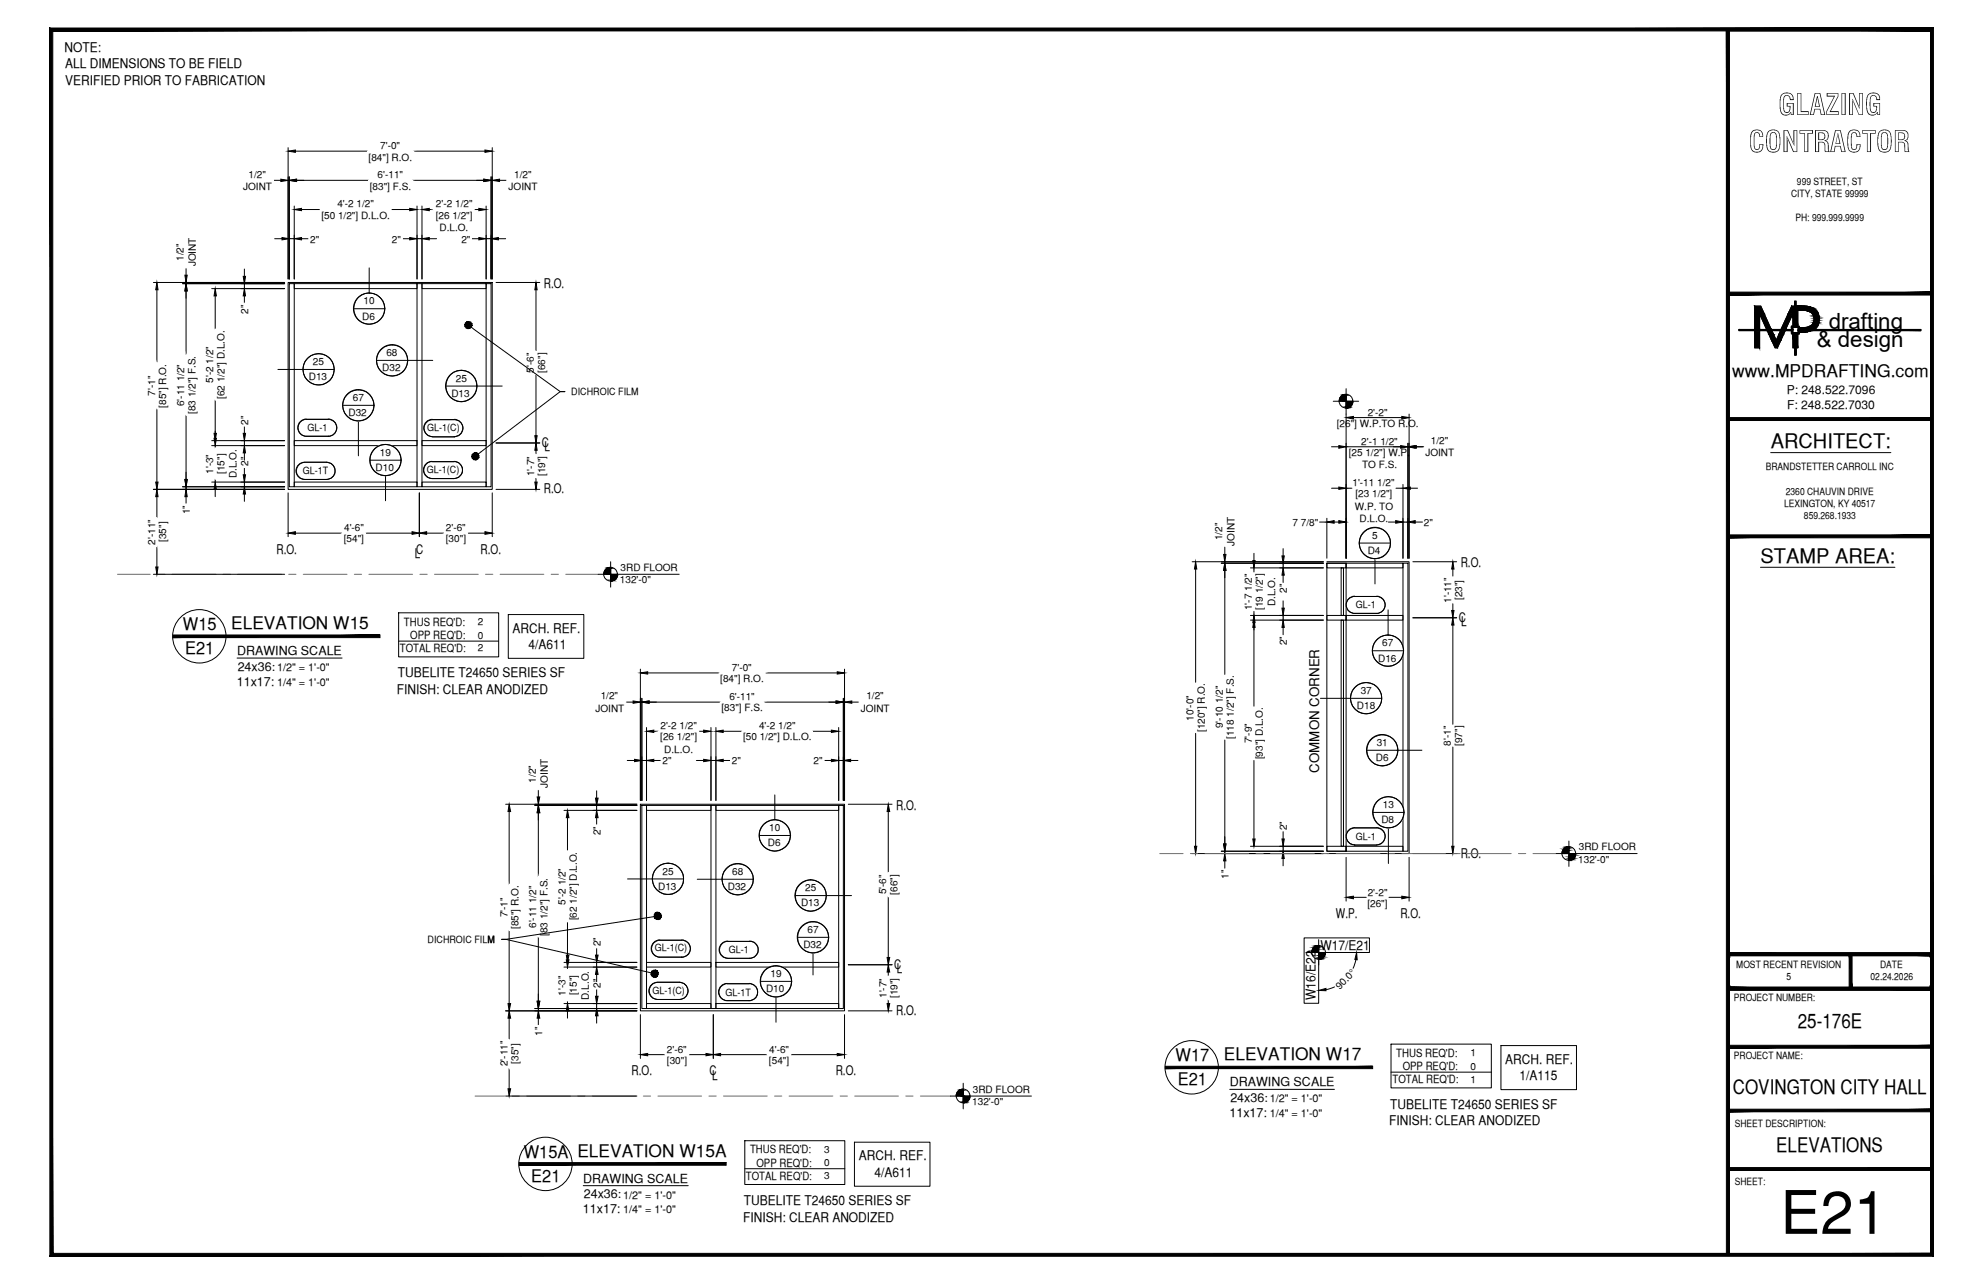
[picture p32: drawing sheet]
<svg xmlns="http://www.w3.org/2000/svg" width="432mm" height="279mm" viewBox="0 0 432 279" stroke-linecap="round" stroke-linejoin="round" font-family="sans-serif">
<defs><g id="words">
<text font-size="13.1" x="387.7" y="268.5">E21</text>
<g font-size="6.3">
<text x="387.2" y="25">GLAZING</text>
<text x="380.8" y="33.1">CONTRACTOR</text>
</g>
<g font-size="4.9">
<text x="398.2" y="71.5">drafting</text>
<text x="395.6" y="75.5">&amp; design</text>
</g>
<g font-size="4.4">
<text x="385.6" y="97.5">ARCHITECT:</text>
<text x="383.3" y="122.5">STAMP AREA:</text>
<text x="391.5" y="223.7">25-176E</text>
<text x="377.3" y="238.1">COVINGTON CITY HALL</text>
<text x="386.8" y="250.7">ELEVATIONS</text>
</g>
<g font-size="3.8">
<text x="377.2" y="82">www.MPDRAFTING.com</text>
<text x="39.8" y="137.1">W15</text>
<text x="50.4" y="136.9">ELEVATION W15</text>
<text x="40.3" y="142.4">E21</text>
<text x="256" y="230.9">W17</text>
<text x="266.5" y="230.7">ELEVATION W17</text>
<text x="256.5" y="236.2">E21</text>
<text x="114" y="251.9">W15A ELEVATION W15A</text>
<text x="115.7" y="257.2">E21</text>
</g>
<g font-size="2.9">
<text x="14" y="11.2">NOTE:</text>
<text x="14.2" y="14.8">ALL DIMENSIONS TO BE FIELD</text>
<text x="14.2" y="18.4">VERIFIED PRIOR TO FABRICATION</text>
<text x="118.4" y="62.6">R.O.</text>
<text x="118" y="97.3">C</text>
<text x="118.6" y="98.2">L</text>
<text x="118.4" y="107.4">R.O.</text>
<text x="60.2" y="120.5">R.O.</text>
<text x="90.3" y="121.5">L</text>
<text x="90.6" y="120.5">C</text>
<text x="104.6" y="120.5">R.O.</text>
<text x="318.1" y="123.4">R.O.</text>
<text x="111.6" y="137.7">ARCH. REF.</text>
<text x="317.6" y="135.3">C</text>
<text x="318.2" y="136.3">L</text>
<text x="115.1" y="141.2">4/A611</text>
<text x="86.6" y="147.4">TUBELITE T24650 SERIES SF</text>
<text x="86.4" y="151">FINISH: CLEAR ANODIZED</text>
<text x="287.3" y="168.1" transform="rotate(-90 287.3 168.1)">COMMON CORNER</text>
<text x="195.1" y="176.1">R.O.</text>
<text x="318.1" y="186.7">R.O.</text>
<text x="290.9" y="199.8">W.P.</text>
<text x="304.9" y="199.8">R.O.</text>
<text x="287.5" y="206.7">W17/E21</text>
<text x="194.7" y="210.8">C</text>
<text x="195.3" y="211.8">L</text>
<text x="195.1" y="220.9">R.O.</text>
<text x="286.4" y="217.6" transform="rotate(-90 286.4 217.6)">W16/E22</text>
<text x="137.5" y="234">R.O.</text>
<text x="154.5" y="234">C</text>
<text x="182" y="234">R.O.</text>
<text x="327.8" y="231.5">ARCH. REF.</text>
<text x="155.1" y="235">L</text>
<text x="330.9" y="235">1/A115</text>
<text x="302.5" y="244.8">FINISH: CLEAR ANODIZED</text>
<text x="302.7" y="241.2">TUBELITE T24650 SERIES SF</text>
<text x="187" y="252.5">ARCH. REF.</text>
<text x="190.4" y="256">4/A611</text>
<text x="162" y="262.3">TUBELITE T24650 SERIES SF</text>
<text x="161.8" y="265.8">FINISH: CLEAR ANODIZED</text>
</g>
<g font-size="2.7">
<text x="51.6" y="142.6">DRAWING SCALE</text>
<text x="51.6" y="149.2">11x17:</text>
<text x="51.8" y="145.9">24x36:</text>
<text x="267.8" y="236.4">DRAWING SCALE</text>
<text x="267.9" y="239.7">24x36:</text>
<text x="267.7" y="243">11x17:</text>
<text x="127" y="257.4">DRAWING SCALE</text>
<text x="127.1" y="260.7">24x36:</text>
<text x="126.9" y="264">11x17:</text>
</g>
<g font-size="2.6">
<text x="389.1" y="85.8">P: 248.522.7096</text>
<text x="389.1" y="89">F: 248.522.7030</text>
</g>
<g font-size="2.5">
<text x="87.9" y="136.1">THUS REQ'D:</text>
<text x="87.1" y="141.9">TOTAL REQ'D:</text>
<text x="89.3" y="139.1">OPP REQ'D:</text>
<text x="304" y="229.9">THUS REQ'D:</text>
<text x="305.4" y="232.9">OPP REQ'D:</text>
<text x="303.2" y="235.7">TOTAL REQ'D:</text>
<text x="163.3" y="251">THUS REQ'D:</text>
<text x="162.4" y="256.7">TOTAL REQ'D:</text>
<text x="164.7" y="253.9">OPP REQ'D:</text>
</g>
<g font-size="2.4">
<text x="60.3" y="146">1/2&quot; = 1'-0&quot;</text>
<text x="60.3" y="149.2">1/4&quot; = 1'-0&quot;</text>
<text x="276.5" y="239.8">1/2&quot; = 1'-0&quot;</text>
<text x="276.5" y="243">1/4&quot; = 1'-0&quot;</text>
<text x="135.7" y="260.9">1/2&quot; = 1'-0&quot;</text>
<text x="135.7" y="264">1/4&quot; = 1'-0&quot;</text>
</g>
<g font-size="2.2">
<text x="80.3" y="34.9">[84&quot;] R.O.</text>
<text x="82.8" y="32.4">7'-0&quot;</text>
<text x="53" y="41.3">JOINT</text>
<text x="54.1" y="38.7">1/2&quot;</text>
<text x="80.5" y="41.3">[83&quot;] F.S.</text>
<text x="82.2" y="38.8">6'-11&quot;</text>
<text x="110.7" y="41.3">JOINT</text>
<text x="112" y="38.7">1/2&quot;</text>
<text x="391.3" y="40.2">999 STREET, ST</text>
<text x="70" y="47.6">[50 1/2&quot;] D.L.O.</text>
<text x="73.5" y="45.1">4'-2 1/2&quot;</text>
<text x="94.9" y="47.6">[26 1/2&quot;]</text>
<text x="94.9" y="45.1">2'-2 1/2&quot;</text>
<text x="390" y="42.9">CITY, STATE 99999</text>
<text x="67.6" y="52.8">2&quot;</text>
<text x="85.3" y="52.8">2&quot;</text>
<text x="95.7" y="50.2">D.L.O.</text>
<text x="100.5" y="52.8">2&quot;</text>
<text x="391" y="48.2">PH: 999.999.9999</text>
<text x="39.9" y="56.8" transform="rotate(-90 39.9 56.8)">1/2&quot;</text>
<text x="42.6" y="58" transform="rotate(-90 42.6 58)">JOINT</text>
<text x="54" y="68.3" transform="rotate(-90 54 68.3)">2&quot;</text>
<text x="78.9" y="69.5">D6</text>
<text x="79.2" y="66.2">10</text>
<text x="84.1" y="77.5">68</text>
<text x="46.4" y="83.3" transform="rotate(-90 46.4 83.3)">5'-2 1/2&quot;</text>
<text x="67.2" y="82.7">D13</text>
<text x="68.1" y="79.4">25</text>
<text x="83.2" y="80.8">D32</text>
<text x="99.3" y="83.1">25</text>
<text x="116.3" y="81.1" transform="rotate(-90 116.3 81.1)">5'-6&quot;</text>
<text x="118.7" y="81.2" transform="rotate(-90 118.7 81.2)">[66&quot;]</text>
<text x="33.8" y="86.1" transform="rotate(-90 33.8 86.1)">7'-1&quot;</text>
<text x="36.2" y="88.7" transform="rotate(-90 36.2 88.7)">[85&quot;] R.O.</text>
<text x="40.1" y="88.4" transform="rotate(-90 40.1 88.4)">6'-11 1/2&quot;</text>
<text x="48.9" y="86.8" transform="rotate(-90 48.9 86.8)">[62 1/2&quot;] D.L.O.</text>
<text x="76.8" y="87.2">67</text>
<text x="98.3" y="86.4">D13</text>
<text x="124.4" y="86">DICHROIC FILM</text>
<text x="42.5" y="90.1" transform="rotate(-90 42.5 90.1)">[83 1/2&quot;] F.S.</text>
<text x="54" y="92.4" transform="rotate(-90 54 92.4)">2&quot;</text>
<text x="66.9" y="93.9">GL-1</text>
<text x="75.9" y="90.6">D32</text>
<text x="93" y="93.7">GL-1(C)</text>
<text x="291.1" y="92.9">[26&quot;] W.P.TO R.O.</text>
<text x="297.8" y="90.5">2'-2&quot;</text>
<text x="54" y="101.3" transform="rotate(-90 54 101.3)">2&quot;</text>
<text x="82.7" y="99.2">19</text>
<text x="293.7" y="99.3">[25 1/2&quot;] W.P.</text>
<text x="296.4" y="96.8">2'-1 1/2&quot;</text>
<text x="296.6" y="101.9">TO F.S.</text>
<text x="310.4" y="99.3">JOINT</text>
<text x="311.6" y="96.6">1/2&quot;</text>
<text x="46.4" y="103.1" transform="rotate(-90 46.4 103.1)">1'-3&quot;</text>
<text x="48.9" y="103.1" transform="rotate(-90 48.9 103.1)">[15&quot;]</text>
<text x="51.5" y="104.1" transform="rotate(-90 51.5 104.1)">D.L.O.</text>
<text x="66" y="103.3">GL-1T</text>
<text x="81.8" y="102.5">D10</text>
<text x="93" y="102.9">GL-1(C)</text>
<text x="116.3" y="103.6" transform="rotate(-90 116.3 103.6)">1'-7&quot;</text>
<text x="118.7" y="103.6" transform="rotate(-90 118.7 103.6)">[19&quot;]</text>
<text x="294.5" y="105.8">1'-11 1/2&quot;</text>
<text x="384.5" y="102.3">BRANDSTETTER CARROLL INC</text>
<text x="388.9" y="107.6">2360 CHAUVIN DRIVE</text>
<text x="41.3" y="111.9" transform="rotate(-90 41.3 111.9)">1&quot;</text>
<text x="295" y="110.9">W.P. TO</text>
<text x="295.1" y="108.2">[23 1/2&quot;]</text>
<text x="296" y="113.5">D.L.O.</text>
<text x="388.5" y="110.3">LEXINGTON, KY 40517</text>
<text x="392.8" y="113">859.268.1933</text>
<text x="33.8" y="118.5" transform="rotate(-90 33.8 118.5)">2'-11&quot;</text>
<text x="36.2" y="117.9" transform="rotate(-90 36.2 117.9)">[35&quot;]</text>
<text x="74.9" y="118">[54&quot;]</text>
<text x="74.9" y="115.5">4'-6&quot;</text>
<text x="97.1" y="115.5">2'-6&quot;</text>
<text x="97.1" y="118">[30&quot;]</text>
<text x="266.1" y="117.5" transform="rotate(-90 266.1 117.5)">1/2&quot;</text>
<text x="268.8" y="118.7" transform="rotate(-90 268.8 118.7)">JOINT</text>
<text x="281.4" y="114.4">7 7/8&quot;</text>
<text x="298.8" y="117.2">5</text>
<text x="310.1" y="114.4">2&quot;</text>
<text x="135.1" y="124.3">3RD FLOOR</text>
<text x="297.8" y="120.6">D4</text>
<text x="135" y="126.9">132'-0&quot;</text>
<text x="277.7" y="131.9" transform="rotate(-90 277.7 131.9)">D.L.O.</text>
<text x="280.2" y="129" transform="rotate(-90 280.2 129)">2&quot;</text>
<text x="316" y="131.2" transform="rotate(-90 316 131.2)">1'-11&quot;</text>
<text x="318.4" y="130.6" transform="rotate(-90 318.4 130.6)">[23&quot;]</text>
<text x="104.1" y="136.1">2</text>
<text x="272.6" y="132.8" transform="rotate(-90 272.6 132.8)">1'-7 1/2&quot;</text>
<text x="275" y="132.8" transform="rotate(-90 275 132.8)">[19 1/2&quot;]</text>
<text x="295.2" y="132.4">GL-1</text>
<text x="104.1" y="139">0</text>
<text x="104.1" y="141.7">2</text>
<text x="280.2" y="140.4" transform="rotate(-90 280.2 140.4)">2&quot;</text>
<text x="300.1" y="144">D16</text>
<text x="301" y="140.7">67</text>
<text x="156.8" y="148.4">[84&quot;] R.O.</text>
<text x="159.4" y="146">7'-0&quot;</text>
<text x="129.7" y="154.9">JOINT</text>
<text x="130.8" y="152.2">1/2&quot;</text>
<text x="157.1" y="154.7">[83&quot;] F.S.</text>
<text x="158.8" y="152.3">6'-11&quot;</text>
<text x="187.5" y="154.9">JOINT</text>
<text x="188.7" y="152.2">1/2&quot;</text>
<text x="295.5" y="154.3">D18</text>
<text x="296.3" y="150.9">37</text>
<text x="143.8" y="161.1">[26 1/2&quot;]</text>
<text x="143.8" y="158.7">2'-2 1/2&quot;</text>
<text x="161.8" y="161.1">[50 1/2&quot;] D.L.O.</text>
<text x="165.3" y="158.7">4'-2 1/2&quot;</text>
<text x="259.9" y="156.8" transform="rotate(-90 259.9 156.8)">10'-0&quot;</text>
<text x="262.3" y="159.3" transform="rotate(-90 262.3 159.3)">[120&quot;] R.O.</text>
<text x="266.3" y="158.4" transform="rotate(-90 266.3 158.4)">9'-10 1/2&quot;</text>
<text x="268.7" y="160.8" transform="rotate(-90 268.7 160.8)">[118 1/2&quot;] F.S.</text>
<text x="272.6" y="161.7" transform="rotate(-90 272.6 161.7)">7'-9&quot;</text>
<text x="144.3" y="166.2">2&quot;</text>
<text x="144.7" y="163.8">D.L.O.</text>
<text x="159.4" y="166.2">2&quot;</text>
<text x="177.2" y="166.2">2&quot;</text>
<text x="275" y="165.2" transform="rotate(-90 275 165.2)">[93&quot;] D.L.O.</text>
<text x="299.6" y="165.6">D6</text>
<text x="299.8" y="162.3">31</text>
<text x="315.9" y="162.2" transform="rotate(-90 315.9 162.2)">8'-1&quot;</text>
<text x="318.4" y="162.3" transform="rotate(-90 318.4 162.3)">[97&quot;]</text>
<text x="116.6" y="170.3" transform="rotate(-90 116.6 170.3)">1/2&quot;</text>
<text x="119.3" y="171.4" transform="rotate(-90 119.3 171.4)">JOINT</text>
<text x="300.8" y="179.1">D8</text>
<text x="301.1" y="175.8">13</text>
<text x="130.7" y="181.8" transform="rotate(-90 130.7 181.8)">2&quot;</text>
<text x="167.2" y="184.1">D6</text>
<text x="167.5" y="180.8">10</text>
<text x="280.2" y="180.7" transform="rotate(-90 280.2 180.7)">2&quot;</text>
<text x="295.2" y="182.8">GL-1</text>
<text x="343.8" y="185">3RD FLOOR</text>
<text x="144.3" y="190.3">25</text>
<text x="159.4" y="190.4">68</text>
<text x="267.5" y="191.2" transform="rotate(-90 267.5 191.2)">1&quot;</text>
<text x="343.7" y="187.7">132'-0&quot;</text>
<text x="123.1" y="196.8" transform="rotate(-90 123.1 196.8)">5'-2 1/2&quot;</text>
<text x="143.3" y="193.6">D13</text>
<text x="158.5" y="193.7">D32</text>
<text x="174.4" y="197.2">D13</text>
<text x="175.3" y="193.9">25</text>
<text x="193" y="194.6" transform="rotate(-90 193 194.6)">5'-6&quot;</text>
<text x="195.5" y="194.7" transform="rotate(-90 195.5 194.7)">[66&quot;]</text>
<text x="297.8" y="197.3">[26&quot;]</text>
<text x="297.8" y="194.9">2'-2&quot;</text>
<text x="110.5" y="199.6" transform="rotate(-90 110.5 199.6)">7'-1&quot;</text>
<text x="112.9" y="202.2" transform="rotate(-90 112.9 202.2)">[85&quot;] R.O.</text>
<text x="116.8" y="201.9" transform="rotate(-90 116.8 201.9)">6'-11 1/2&quot;</text>
<text x="119.3" y="203.6" transform="rotate(-90 119.3 203.6)">[83 1/2&quot;] F.S.</text>
<text x="125.6" y="200.3" transform="rotate(-90 125.6 200.3)">[62 1/2&quot;] D.L.O.</text>
<text x="175.8" y="203">67</text>
<text x="93.1" y="205.2">DICHROIC FILM</text>
<text x="130.7" y="205.9" transform="rotate(-90 130.7 205.9)">2&quot;</text>
<text x="142.6" y="207">GL-1(C)</text>
<text x="158.7" y="207.5">GL-1</text>
<text x="174.9" y="206.3">D32</text>
<text x="130.7" y="214.9" transform="rotate(-90 130.7 214.9)">2&quot;</text>
<text x="166.8" y="216">D10</text>
<text x="167.8" y="212.6">19</text>
<text x="291.7" y="215.4" transform="rotate(-45 291.7 215.4)">90.0°</text>
<text x="378.1" y="210.6">MOST RECENT REVISION</text>
<text x="389" y="213.3">5</text>
<text x="407.3" y="213.2">02.24.2026</text>
<text x="409.4" y="210.6">DATE</text>
<text x="123.1" y="216.7" transform="rotate(-90 123.1 216.7)">1'-3&quot;</text>
<text x="125.6" y="216.6" transform="rotate(-90 125.6 216.6)">[15&quot;]</text>
<text x="128.2" y="217.6" transform="rotate(-90 128.2 217.6)">D.L.O.</text>
<text x="142" y="216.2">GL-1(C)</text>
<text x="158" y="216.7">GL-1T</text>
<text x="193" y="217.2" transform="rotate(-90 193 217.2)">1'-7&quot;</text>
<text x="195.5" y="217.2" transform="rotate(-90 195.5 217.2)">[19&quot;]</text>
<text x="377.6" y="217.8">PROJECT NUMBER:</text>
<text x="118" y="225.4" transform="rotate(-90 118 225.4)">1&quot;</text>
<text x="110.5" y="232" transform="rotate(-90 110.5 232)">2'-11&quot;</text>
<text x="112.9" y="231.5" transform="rotate(-90 112.9 231.5)">[35&quot;]</text>
<text x="145.2" y="229">2'-6&quot;</text>
<text x="145.2" y="231.5">[30&quot;]</text>
<text x="167.4" y="231.5">[54&quot;]</text>
<text x="167.5" y="229">4'-6&quot;</text>
<text x="320.2" y="229.9">1</text>
<text x="320.2" y="232.8">0</text>
<text x="377.6" y="230.4">PROJECT NAME:</text>
<text x="211.8" y="237.8">3RD FLOOR</text>
<text x="320.2" y="235.6">1</text>
<text x="211.7" y="240.4">132'-0&quot;</text>
<text x="377.8" y="245.2">SHEET DESCRIPTION:</text>
<text x="179.5" y="250.9">3</text>
<text x="179.5" y="253.8">0</text>
<text x="179.5" y="256.5">3</text>
<text x="377.8" y="257.9">SHEET:</text>
</g>
</g></defs>
<!-- layer: COMPONENTS -->
<g fill="none" stroke="#000" stroke-width=".22">
<path d="M63 61.7h1.1v44.2h-1.1zM64.1 61.7h26.7v1.1h-26.7zM90.8 61.7h1.1v44.2h-1.1zM91.9 61.7h14v1.1h-14zM105.9 61.7h1v44.2h-1zM64.1 95.9h26.7v1.1h-26.7zM91.9 95.9h14v1.1h-14zM64.1 104.9h26.7v1h-26.7zM91.9 104.9h14v1h-14zM288.9 122.6h4.2v62.6h-4.2zM288.9 122.6h4.2v1h-4.2zM288.9 133.9h4.2v1h-4.2z"/>
<path d="M293.1 133.9h12.4v1h-12.4zM293.1 122.6h12.4v1h-12.4zM305.5 122.6h1.1v62.6h-1.1zM139.8 175.3h1v44.2h-1zM140.8 175.3h14v1h-14zM154.8 175.3h1.1v44.2h-1.1zM155.9 175.3h26.7v1h-26.7zM182.6 175.3h1v44.2h-1zM288.9 184.1h4.2v1.1h-4.2zM293.1 184.1h12.4v1.1h-12.4zM140.8 218.4h14v1.1h-14zM140.8 209.4h14v1h-14z"/>
<path d="M155.9 218.4h26.7v1.1h-26.7zM155.9 209.4h26.7v1h-26.7z"/>
</g>
<!-- layer: ROUGH OPENING -->
<path d="M62.7 61.5h44.5v45h-44.5zM288.9 122.2h17.9v63.5h-17.9M139.4 175h44.5v45h-44.5z" fill="none" stroke="#000" stroke-width=".22"/>
<!-- layer: DIM -->
<g fill="none" stroke="#000" stroke-width=".22">
<path d="M59.6 39.2h1.6M62.7 32.1v28.6M62.7 39.2h.3M63 38.5v22.2M64.3 32.9h15.7M64.6 39.2h15.7M89.7 39.2h15.6M90 32.9h15.6M106.9 38.5v22.2M106.9 39.2h.3M107.2 32.1v28.6M108.8 39.2h1.6"/>
<path d="M40.5 58.3v1.6M53.2 58.5v1.6M59.8 51.9h1.6M63 51.9h1.1M64.1 44.8v15.9M65.7 51.9h1.5M65.7 45.6h4M85.2 45.6h4M87.6 51.9h1.6M90.8 51.9h1.1M90.8 44.8v15.9M91.9 44.8v15.9"/>
<path d="M93.5 51.9h1.6M93.5 45.6h1.1M102.7 51.9h1.6M103.2 45.6h1.1M105.9 51.9h1M105.9 44.8v15.9M108.5 51.9h1.6M33.4 61.5h28.6M34.2 63.1v15.9M39.8 61.7h22.2M40.5 61.5v.2M40.5 63.3v14"/>
<path d="M46.1 62.8h15.9M46.9 64.4v7.2M53.2 61.7v1.1M53.2 64.4v1.6M108 61.5h9.5M116.7 63.1v13.4M34.2 89v15.9M40.5 90.4v13.9M46.1 97h15.9M46.1 95.9h15.9M46.9 87.1v8.3M46.9 97v.5"/>
<path d="M53.2 92.7v1.6M53.2 95.9v1.1M53.2 98.6v1.5M108 96.4h9.5M116.7 81.4v13.4M116.7 98v1M289.9 97.2h1.6M293.1 90.1v31.4M293.1 97.2h13.7M294.7 90.9h10.5M306.6 96.5v25M306.8 90.1v31.4"/>
<path d="M308.2 97.2h1.8M33.4 106.5h28.6M34.2 108.1v4.5M34.2 118.8v4.6M39.8 105.9h22.2M40.5 105.9v.6M40.5 108.1v1.6M46.1 104.9h15.9M46.9 104.3v.6M46.9 106.5v1.6M53.2 101.7v1.6M53.2 104.9v1"/>
<path d="M53.2 107.5v1.6M62.7 107.3v9.5M64.3 116h10.2M79.5 116h10.2M91.3 107.3v9.5M92.9 116h3.9M101.7 116h3.9M107.2 107.3v9.5M108 106.5h9.5M116.7 103.9v1M266.7 119.1v1.5M279.4 119.4v1.6"/>
<path d="M287.3 113.6h1.6M288.9 112.8v8.7M289.9 106.2h1.6M290.5 113.6h1M293.1 106.2h1.3M302.3 113.6h1.6M304 106.2h1.5M305.5 113.6h1.1M305.5 105.4v16.1M307.1 106.2h1.6M308.2 113.6h1.6M33.4 125h28.6"/>
<path d="M259.6 122.2h28.6M260.3 123.8v24.7M265.9 122.6h22.3M266.7 122.2v.4M266.7 124.1v22.6M272.3 123.6h15.9M272.3 134.9h15.9M272.3 133.9h15.9M273 120.4v1.6M273 123.6v.9M273 133v.9M273 135.5v18.2"/>
<path d="M279.4 122.6v1M279.4 125.2v1.5M279.4 130.7v1.6M279.4 133.9v1M279.4 136.5v1.6M307.7 122.2h9.5M307.7 134.4h9.5M316.4 123.8v1.5M316.4 131.4v1.4M316.4 136v21.6M136.3 152.8h1.6M139.4 145.6v28.6"/>
<path d="M139.4 152.8h.4M139.8 152v22.2M140.8 158.3v15.9M141 146.4h15.6M141.4 152.8h15.4M142.4 159.1h1.1M152.1 159.1h1.1M154.8 158.3v15.9M155.9 158.3v15.9M157.5 159.1h4M166.3 152.8h15.8M166.6 146.4h15.7"/>
<path d="M176.9 159.1h4.1M182.6 158.3v15.9M183.6 152v22.2M183.6 152.8h.3M183.9 145.6v28.6M185.5 152.8h1.6M260.3 159.6v24.5M110.1 175h28.6M110.9 176.6v15.9M116.5 175.3h22.2M117.2 171.8v1.6M117.2 175v.3"/>
<path d="M117.2 176.8v14M122.8 176.3h15.9M123.6 177.9v7.3M129.9 172.1v1.6M129.9 175.3v1M129.9 177.9v1.6M136.6 165.5h1.6M139.8 165.5h1M142.4 165.5h1.6M151.6 165.5h1.6M154.8 165.5h1.1M157.5 165.5h1.6"/>
<path d="M179.5 165.5h1.5M182.6 165.5h1M184.7 175h9.5M185.2 165.5h1.6M193.4 176.6v13.4M266.7 161v22.6M273 165.5v17.1M316.4 162.6v21.5M193.4 194.9v13.4M259.6 185.7h28.6M265.9 185.2h22.3M266.7 185.2v.5"/>
<path d="M266.7 187.3v1.6M272.3 184.1h15.9M279.4 181v1.6M279.4 184.1v1.1M279.4 186.8v1.6M293.1 186.6v9.5M294.7 195.3h2.8M302.5 195.3h2.7M306.8 186.6v9.5M307.7 185.7h9.5M110.1 220h28.6M110.9 202.5v15.9"/>
<path d="M116.5 219.5h22.2M117.2 203.9v14M117.2 219.5v.5M122.8 218.4h15.9M122.8 210.4h15.9M122.8 209.4h15.9M123.6 200.6v8.3M123.6 210.4v.7M123.6 217.8v.6M123.6 220v1.6M129.9 206.2v1.6M129.9 209.4v1"/>
<path d="M129.9 212v1.6M129.9 215.2v1.6M129.9 218.4v1.1M184.7 220h9.5M184.7 209.9h9.5M193.4 211.5v1M193.4 217.4v1M290.6 214.8l-1.9 .6M295.2 208.8l-.6 1.9M110.1 238.5h28.6M110.9 221.6v4.6M110.9 232.3v4.6"/>
<path d="M117.2 221.6v1.5M129.9 221v1.6M139.4 220.8v9.5M141 229.5h3.9M149.9 229.5h3.8M155.3 220.8v9.5M156.9 229.5h10.2M172.1 229.5h10.2M183.9 220.8v9.5"/>
</g>
<g fill="#000" stroke="#000" stroke-width=".22">
<path d="M61.2 39l1.5 .2-1.5 .3zM62.7 32.9l1.6-.3v.5zM63 39.2l1.6-.2v.5zM105.3 39l1.6 .2-1.6 .3zM105.6 32.6l1.6 .3-1.6 .2zM107.2 39.2l1.6-.2v.5zM40.3 59.9h.5l-.3 1.6zM61.4 51.7l1.6 .2-1.6 .3zM64.1 51.9l1.6-.2v.5zM64.1 45.6l1.6-.3v.5zM89.2 45.3l1.6 .3-1.6 .2zM89.2 51.7l1.6 .2-1.6 .3z"/>
<path d="M91.9 45.6l1.6-.3v.5zM91.9 51.9l1.6-.2v.5zM104.3 51.7l1.6 .2-1.6 .3zM104.3 45.3l1.6 .3-1.6 .2zM106.9 51.9l1.6-.2v.5zM34.2 61.5l.2 1.6h-.5zM40.5 61.7l.3 1.6h-.5zM46.9 62.8l.2 1.6h-.5zM53 60.1h.5l-.3 1.6zM53.2 62.8l.3 1.6h-.5zM116.7 61.5l.3 1.6h-.5zM46.6 95.4h.5l-.2 1.6z"/>
<path d="M46.6 94.3h.5l-.2 1.6zM53.2 97l.3 1.6h-.5zM53 94.3h.5l-.3 1.6zM116.7 96.4l.3 1.6h-.5zM116.5 94.8h.5l-.3 1.6zM291.5 97l1.6 .2-1.6 .3zM293.1 90.9l1.6-.3v.6zM305 97l1.6 .2-1.6 .3zM305.2 90.6l1.6 .3-1.6 .3zM306.6 97.2l1.6-.2v.5zM306.8 97.2l1.6-.2v.5zM33.9 104.9h.5l-.2 1.6z"/>
<path d="M34.2 106.5l.2 1.6h-.5zM40.3 104.3h.5l-.3 1.6zM40.5 106.5l.3 1.6h-.5zM46.9 104.9l.2 1.6h-.5zM53.2 105.9l.3 1.6h-.5zM53 103.3h.5l-.3 1.6zM62.7 116l1.6-.3v.6zM89.7 115.7l1.6 .3-1.6 .3zM91.3 116l1.6-.3v.6zM105.6 115.7l1.6 .3-1.6 .3zM116.5 104.9h.5l-.3 1.6zM288.9 113.6l1.6-.3v.6z"/>
<path d="M291.5 113.3l1.6 .3-1.6 .3zM291.5 106l1.6 .2-1.6 .3zM303.9 113.3l1.6 .3-1.6 .3zM305.5 106.2l1.6-.2v.5zM306.6 113.6l1.6-.3v.6zM33.9 123.4h.5l-.2 1.6zM260.3 122.2l.3 1.6h-.5zM266.7 122.6l.3 1.5h-.6zM266.4 120.6h.6l-.3 1.6zM273 134.9l.3 1.6h-.5zM272.8 122h.5l-.3 1.6zM273 133.9l.3 1.6h-.5z"/>
<path d="M279.1 121h.6l-.3 1.6zM279.4 123.6l.3 1.6h-.6zM279.1 132.3h.6l-.3 1.6zM279.4 134.9l.3 1.6h-.6zM316.4 134.4l.2 1.6h-.5zM316.4 122.2l.2 1.6h-.5zM316.1 132.8h.5l-.2 1.6zM137.9 152.5l1.5 .3-1.5 .2zM139.4 146.4l1.6-.2v.5zM139.8 152.8l1.6-.3v.5zM140.8 159.1l1.6-.2v.5zM153.2 158.9l1.6 .2-1.6 .3z"/>
<path d="M155.9 159.1l1.6-.2v.5zM181 158.9l1.6 .2-1.6 .3zM182.1 152.5l1.5 .3-1.5 .2zM182.3 146.2l1.6 .2-1.6 .3zM183.9 152.8l1.6-.3v.5zM110.9 175l.3 1.6h-.6zM117.2 175.3l.3 1.5h-.5zM117 173.4h.5l-.3 1.6zM123.6 176.3l.3 1.6h-.6zM129.7 173.7h.5l-.3 1.6zM129.9 176.3l.3 1.6h-.5zM138.2 165.2l1.6 .3-1.6 .2z"/>
<path d="M140.8 165.5l1.6-.3v.5zM153.2 165.2l1.6 .3-1.6 .2zM155.9 165.5l1.6-.3v.5zM181 165.2l1.6 .3-1.6 .2zM183.6 165.5l1.6-.3v.5zM193.4 175l.3 1.6h-.5zM260.1 184.1h.5l-.3 1.6zM266.4 183.6h.6l-.3 1.6zM266.7 185.7l.3 1.6h-.6zM272.8 182.6h.5l-.3 1.5zM279.4 185.2l.3 1.6h-.6zM279.1 182.6h.6l-.3 1.5z"/>
<path d="M293.1 195.3l1.6-.3v.6zM305.2 195l1.6 .3-1.6 .3zM316.1 184.1h.5l-.2 1.6zM110.6 218.4h.6l-.3 1.6zM117 217.9h.5l-.3 1.6zM123.3 208.9h.6l-.3 1.5zM123.6 218.4l.3 1.6h-.6zM123.3 207.8h.6l-.3 1.6zM129.7 216.8h.5l-.3 1.6zM129.9 210.4l.3 1.6h-.5zM129.7 207.8h.5l-.3 1.6zM193.4 209.9l.3 1.6h-.5z"/>
<path d="M193.2 218.4h.5l-.3 1.6zM193.2 208.3h.5l-.3 1.6zM287.1 215.5l1.6-.4v.5zM295.4 207.3l.1 1.6-.5-.1zM110.6 236.9h.6l-.3 1.6zM110.9 220l.3 1.6h-.6zM117.2 220l.3 1.6h-.5zM129.9 219.5l.3 1.5h-.5zM139.4 229.5l1.6-.3v.5zM153.7 229.2l1.6 .3-1.6 .2zM155.3 229.5l1.6-.3v.5zM182.3 229.2l1.6 .3-1.6 .2z"/>
</g>
<g fill="#fff" stroke="#fff" stroke-width=".22">
<path d="M159.1 144v2.4l4.9-2.4zM159.1 146.4l4.9-2.4v2.4z"/>
<path d="M156.6 146.4v2.9l10-2.9zM156.6 149.3l10-2.9v2.9z"/>
<path d="M158.5 150.4v2.4l6.2-2.4zM158.5 152.8l6.2-2.4v2.4z"/>
<path d="M156.8 152.8v2.8l9.5-2.8zM156.8 155.6l9.5-2.8v2.8z"/>
<path d="M187.1 150.2v5.1l7-5.1zM187.1 155.3l7-5.1v5.1z"/>
<path d="M129.3 150.2v5.1l7-5.1zM129.3 155.3l7-5.1v5.1z"/>
<path d="M176.8 164.3v2.4l2.7-2.4zM176.8 166.7l2.7-2.4v2.4z"/>
<path d="M144 164.3v2.4l2.6-2.4zM144 166.7l2.6-2.4v2.4z"/>
<path d="M143.5 156.7v2.4l8.6-2.4zM143.5 159.1l8.6-2.4v2.4z"/>
<path d="M143.5 159.1v5.1l8.6-5.1zM143.5 164.2l8.6-5.1v5.1z"/>
<path d="M164.9 156.7v2.4l8.6-2.4zM164.9 159.1l8.6-2.4v2.4z"/>
<path d="M161.5 159.1v2.9l15.4-2.9zM161.5 162l15.4-2.9v2.9z"/>
<path d="M159.1 164.3v2.4l2.6-2.4zM159.1 166.7l2.6-2.4v2.4z"/>
<path d="M108.5 195v5h2.4zM108.5 195h2.4v5z"/>
<path d="M110.9 192.5v10h2.9zM110.9 192.5h2.9v10z"/>
<path d="M114.8 192.5v9.7h2.4zM114.8 192.5h2.4v9.7z"/>
<path d="M117.2 190.8v13.1h2.9zM117.2 190.8h2.9v13.1z"/>
<path d="M114.7 164.8v7h5.1zM114.7 164.8h5.1v7z"/>
<path d="M116.1 223.1v2.5h2.3zM116.1 223.1h2.3v2.5z"/>
<path d="M128.8 179.5v2.6h2.3zM128.8 179.5h2.3v2.6z"/>
<path d="M128.8 212.6v2.6h2.3zM128.8 212.6h2.3v2.6z"/>
<path d="M121.2 212v4.9h2.4zM121.2 212h2.4v4.9z"/>
<path d="M123.6 211.1v6.7h5.1zM123.6 211.1h5.1v6.7z"/>
<path d="M121.2 188.6v8.6h2.4zM121.2 188.6h2.4v8.6z"/>
<path d="M123.6 185.2v15.4h2.9zM123.6 185.2h2.9v15.4z"/>
<path d="M128.8 203.6v2.6h2.3zM128.8 203.6h2.3v2.6z"/>
<path d="M144.9 227.1v2.4l5-2.4zM144.9 229.5l5-2.4v2.4z"/>
<path d="M145 229.5v2.8l4.9-2.8zM145 232.3l4.9-2.8v2.8z"/>
<path d="M167.1 227.1v2.4l5-2.4zM167.1 229.5l5-2.4v2.4z"/>
<path d="M167.2 229.5v2.8l4.9-2.8zM167.2 232.3l4.9-2.8v2.8z"/>
<path d="M191.1 212.5v4.9h2.3zM191.1 212.5h2.3v4.9z"/>
<path d="M193.4 212.5v4.9h2.9zM193.4 212.5h2.9v4.9z"/>
<path d="M191 190v4.9h2.4zM191 190h2.4v4.9z"/>
<path d="M193.4 190v4.9h2.9zM193.4 190h2.9v4.9z"/>
<path d="M82.5 30.5v2.4l4.9-2.4zM82.5 32.9l4.9-2.4v2.4z"/>
<path d="M80 32.9v2.9l10-2.9zM80 35.8l10-2.9v2.9z"/>
<path d="M81.9 36.8v2.4l6.2-2.4zM81.9 39.2l6.2-2.4v2.4z"/>
<path d="M80.3 39.2v2.9l9.4-2.9zM80.3 42.1l9.4-2.9v2.9z"/>
<path d="M52.6 36.7v5.1l7-5.1zM52.6 41.8l7-5.1v5.1z"/>
<path d="M110.4 36.7v5.1l7-5.1zM110.4 41.8l7-5.1v5.1z"/>
<path d="M67.2 50.7v2.4l2.6-2.4zM67.2 53.1l2.6-2.4v2.4z"/>
<path d="M100.1 50.7v2.4l2.6-2.4zM100.1 53.1l2.6-2.4v2.4z"/>
<path d="M94.6 43.2v2.4l8.6-2.4zM94.6 45.6l8.6-2.4v2.4z"/>
<path d="M94.6 45.6v5.1l8.5-5.1zM94.6 50.7l8.5-5.1v5.1z"/>
<path d="M73.2 43.2v2.4l8.5-2.4zM73.2 45.6l8.5-2.4v2.4z"/>
<path d="M69.7 45.6v2.9l15.5-2.9zM69.7 48.5l15.5-2.9v2.9z"/>
<path d="M85 50.7v2.4l2.6-2.4zM85 53.1l2.6-2.4v2.4z"/>
<path d="M31.8 81.5v4.9h2.4zM31.8 81.5h2.4v4.9z"/>
<path d="M34.2 79v10h2.9zM34.2 79h2.9v10z"/>
<path d="M38.1 78.9v9.8h2.4zM38.1 78.9h2.4v9.8z"/>
<path d="M40.5 77.3v13.1h2.9zM40.5 77.3h2.9v13.1z"/>
<path d="M38 51.3v7h5.1zM38 51.3h5.1v7z"/>
<path d="M39.4 109.7v2.4h2.3zM39.4 109.7h2.3v2.4z"/>
<path d="M52.1 66v2.6h2.3zM52.1 66h2.3v2.6z"/>
<path d="M52.1 99.1v2.6h2.3zM52.1 99.1h2.3v2.6z"/>
<path d="M44.4 98.5v4.8h2.5zM44.4 98.5h2.5v4.8z"/>
<path d="M46.9 97.5v6.8h5.1zM46.9 97.5h5.1v6.8z"/>
<path d="M44.4 75.1v8.5h2.5zM44.4 75.1h2.5v8.5z"/>
<path d="M46.9 71.6v15.5h2.9zM46.9 71.6h2.9v15.5z"/>
<path d="M52.1 90.1v2.6h2.3zM52.1 90.1h2.3v2.6z"/>
<path d="M96.8 113.5v2.5l4.9-2.5zM96.8 116l4.9-2.5v2.5z"/>
<path d="M96.8 116v2.8l4.9-2.8zM96.8 118.8l4.9-2.8v2.8z"/>
<path d="M74.5 113.5v2.5l5-2.5zM74.5 116l5-2.5v2.5z"/>
<path d="M74.6 116v2.8l4.9-2.8zM74.6 118.8l4.9-2.8v2.8z"/>
<path d="M114.4 99.1v4.7h2.3zM114.4 99.1h2.3v4.7z"/>
<path d="M116.7 99v4.9h2.9zM116.7 99h2.9v4.9z"/>
<path d="M114.3 76.5v4.9h2.4zM114.3 76.5h2.4v4.9z"/>
<path d="M116.7 76.5v4.9h2.9zM116.7 76.5h2.9v4.9z"/>
<path d="M108.5 226.2v6.1h2.4zM108.5 226.2h2.4v6.1z"/>
<path d="M110.9 226.8v4.9h2.8zM110.9 226.8h2.8v4.9z"/>
<path d="M31.8 112.6v6.2h2.4zM31.8 112.6h2.4v6.2z"/>
<path d="M34.2 113.3v4.9h2.8zM34.2 113.3h2.8v4.9z"/>
</g>
<!-- layer: SYMBOLS -->
<g fill="#000" stroke="#000" stroke-width=".22">
<path d="M292.9 85.9h.2zM293.1 88.7h.5zM132.7 123.5h.3zM133 126.4h.5zM341.4 184.3h.2zM341.6 187.1h.5l-.2 .2zM286.9 205.7h.2zM287.1 208.7h.6zM209.4 237h.3zM209.7 239.9h.5z"/>
<path d="M292.9 85.9h.2zM292.6 85.9h.5z"/>
<path d="M292.6 85.9l.5 .1v-.1zM292.4 86l.2-.1 .5 .1z"/>
<path d="M292.4 86l.7 .2v-.2zM292.2 86.2l.2-.2 .7 .2z"/>
<path d="M292.2 86.2l.9 .2v-.2zM292 86.4l.2-.2 .9 .2z"/>
<path d="M292 86.4l1.1 .2v-.2zM292 86.4l1.1 .2h-1.3z"/>
<path d="M291.8 86.6l1.3 .2v-.2zM291.8 86.6l1.3 .2h-1.4z"/>
<path d="M291.7 86.8l1.4 .3v-.3zM291.7 86.8l1.4 .3h-1.4z"/>
<path d="M291.7 87.1l1.4 .2v-.2zM291.7 87.1l1.4 .2h-1.5z"/>
<path d="M293.1 88.7l.3 .1zM293.1 88.8h.3z"/>
<path d="M293.1 88.6h.7zM293.1 88.6l.5 .1z"/>
<path d="M293.1 88.5l.7 .1 .3-.1zM293.1 88.5l.7 .1h-.7z"/>
<path d="M293.1 88.3l1 .2 .2-.2zM293.1 88.3l1 .2h-1z"/>
<path d="M293.1 88.1l1.2 .2 .1-.2zM293.1 88.1l1.2 .2h-1.2z"/>
<path d="M293.1 87.8l1.3 .3 .1-.3zM293.1 87.8l1.3 .3h-1.3z"/>
<path d="M293.1 87.3l1.5 .3v-.3zM293.1 87.3l1.5 .3h-1.5z"/>
<path d="M293.1 87.6l1.4 .2 .1-.2zM293.1 87.6l1.4 .2h-1.4z"/>
<path d="M37.7 138.2v.5l45-.5zM37.7 138.7l45-.5v.5z"/>
<path d="M132.7 123.5l.3 .1zM132.5 123.6h.5z"/>
<path d="M132.5 123.6l.5 .1v-.1zM132.3 123.7l.2-.1 .5 .1z"/>
<path d="M132.3 123.7l.7 .1v-.1zM132 123.8l.3-.1 .7 .1z"/>
<path d="M132 123.8l1 .2v-.2zM132 123.8l1 .2h-1.1z"/>
<path d="M131.9 124l1.1 .2v-.2zM131.9 124l1.1 .2h-1.3z"/>
<path d="M131.7 124.2l1.3 .3v-.3zM131.7 124.2l1.3 .3h-1.4z"/>
<path d="M131.6 124.5l1.4 .2v-.2zM131.6 124.5l1.4 .2h-1.5z"/>
<path d="M131.5 124.7l1.5 .3v-.3zM131.5 124.7l1.5 .3h-1.5z"/>
<path d="M133 126.4h.3zM133 126.4h.3z"/>
<path d="M133 126.2l.5 .2 .2-.2zM133 126.2l.5 .2h-.5z"/>
<path d="M133 126.1l.7 .1 .3-.1zM133 126.1l.7 .1h-.7z"/>
<path d="M133 125.9l1 .2 .1-.2zM133 125.9l1 .2h-1z"/>
<path d="M133 125.7l1.1 .2 .2-.2zM133 125.7l1.1 .2h-1.1z"/>
<path d="M133 125.5l1.3 .2 .1-.2zM133 125.5l1.3 .2h-1.3z"/>
<path d="M133 125l1.5 .2v-.2zM133 125l1.5 .2h-1.5z"/>
<path d="M133 125.2l1.4 .3 .1-.3zM133 125.2l1.4 .3h-1.4z"/>
<path d="M341.4 184.3h.2zM341.1 184.3h.5z"/>
<path d="M341.1 184.3l.5 .2v-.2zM340.9 184.5l.2-.2 .5 .2z"/>
<path d="M340.9 184.5l.7 .2v-.2zM340.7 184.7l.2-.2 .7 .2z"/>
<path d="M340.7 184.7l.9 .1v-.1zM340.5 184.8l.2-.1 .9 .1z"/>
<path d="M340.5 184.8l1.1 .2v-.2zM340.5 184.8l1.1 .2h-1.2z"/>
<path d="M340.4 185l1.2 .2v-.2zM340.4 185l1.2 .2h-1.4z"/>
<path d="M340.2 185.2l1.4 .3v-.3zM340.2 185.2l1.4 .3h-1.4z"/>
<path d="M340.2 185.5l1.4 .2v-.2zM340.2 185.5l1.4 .2h-1.4z"/>
<path d="M341.6 187.3h.3zM341.6 187.1l.3 .2h-.3z"/>
<path d="M341.6 187.1h.8zM341.6 187.1h.5z"/>
<path d="M341.6 186.9l.8 .2 .2-.2zM341.6 186.9l.8 .2h-.8z"/>
<path d="M341.6 186.8l1 .1 .2-.1zM341.6 186.8l1 .1h-1z"/>
<path d="M341.6 186.5l1.2 .3 .2-.3zM341.6 186.5l1.2 .3h-1.2z"/>
<path d="M341.6 186.2l1.4 .3v-.3zM341.6 186.2l1.4 .3h-1.4z"/>
<path d="M341.6 186.1l1.4 .1 .1-.1zM341.6 186.1l1.4 .1h-1.4z"/>
<path d="M341.6 185.7l1.5 .4 .1-.4zM341.6 185.7l1.5 .4h-1.5z"/>
<path d="M286.9 205.7l.2 .1zM286.6 205.8h.5z"/>
<path d="M286.6 205.8l.5 .1v-.1zM286.4 205.9l.2-.1 .5 .1z"/>
<path d="M286.4 205.9l.7 .2v-.2zM286.4 205.9l.7 .2h-.9z"/>
<path d="M286.2 206.1l.9 .1v-.1zM286 206.2l.2-.1 .9 .1z"/>
<path d="M286 206.2l1.1 .3v-.3zM286 206.2l1.1 .3h-1.2z"/>
<path d="M285.9 206.5l1.2 .2v-.2zM285.9 206.5l1.2 .2h-1.4z"/>
<path d="M285.7 206.7l1.4 .2v-.2zM285.7 206.7l1.4 .2h-1.4z"/>
<path d="M285.7 206.9l1.4 .4v-.4zM285.7 206.9l1.4 .4h-1.4z"/>
<path d="M287.1 208.7h.3zM287.1 208.7h.3z"/>
<path d="M287.1 208.5l.6 .2 .2-.2zM287.1 208.5l.6 .2h-.6z"/>
<path d="M287.1 208.3l.8 .2 .2-.2zM287.1 208.3l.8 .2h-.8z"/>
<path d="M287.1 208.2l1 .1 .2-.1zM287.1 208.2l1 .1h-1z"/>
<path d="M287.1 208l1.2 .2 .1-.2zM287.1 208l1.2 .2h-1.2z"/>
<path d="M287.1 207.8l1.3 .2 .1-.2zM287.1 207.8l1.3 .2h-1.3z"/>
<path d="M287.1 207.5l1.4 .3 .1-.3zM287.1 207.5l1.4 .3h-1.4z"/>
<path d="M287.1 207.3l1.5 .2 .1-.2zM287.1 207.3l1.5 .2h-1.5z"/>
<path d="M209.4 237l.3 .1zM209.2 237.1h.5z"/>
<path d="M209.2 237.1l.5 .1v-.1zM209 237.2l.2-.1 .5 .1z"/>
<path d="M209 237.2l.7 .2v-.2zM208.7 237.4l.3-.2 .7 .2z"/>
<path d="M208.7 237.4l1 .2v-.2zM208.7 237.4l1 .2h-1.1z"/>
<path d="M208.6 237.6l1.1 .1v-.1zM208.6 237.6l1.1 .1h-1.3z"/>
<path d="M208.4 237.7l1.3 .3v-.3zM208.4 237.7l1.3 .3h-1.4z"/>
<path d="M208.3 238l1.4 .3v-.3zM208.3 238l1.4 .3h-1.5z"/>
<path d="M208.2 238.3l1.5 .2v-.2zM208.2 238.3l1.5 .2h-1.5z"/>
<path d="M209.7 240h.3zM209.7 239.9l.3 .1z"/>
<path d="M209.7 239.8l.5 .1 .2-.1zM209.7 239.8l.5 .1h-.5z"/>
<path d="M209.7 239.6l.7 .2 .3-.2zM209.7 239.6l.7 .2h-.7z"/>
<path d="M209.7 239.5l1 .1 .1-.1zM209.7 239.5l1 .1h-1z"/>
<path d="M209.7 239.3l1.1 .2 .2-.2zM209.7 239.3l1.1 .2h-1.1z"/>
<path d="M209.7 239l1.3 .3 .1-.3zM209.7 239l1.3 .3h-1.3z"/>
<path d="M209.7 238.5l1.5 .3v-.3zM209.7 238.5l1.5 .3h-1.5z"/>
<path d="M209.7 238.8l1.4 .2 .1-.2zM209.7 238.8l1.4 .2h-1.4z"/>
<path d="M253.7 232v.5l45.2-.5zM253.7 232.5l45.2-.5v.5z"/>
<path d="M113 253v.6l45.1-.6zM113 253.6l45.1-.6v.6z"/>
</g>
<g fill="none" stroke="#000" stroke-width=".22">
<path d="M77 67.2h6.8M82 78.4h6.8M66 80.4h6.8M66.7 91.2a1.87 1.87 0 0 0-1.9 1.9 1.87 1.87 0 0 0 1.9 1.8M66.7 91.2h4.8M71.5 91.2a1.87 1.87 0 0 1 1.8 1.9 1.87 1.87 0 0 1-1.8 1.8h-4.8M74.6 88.2h6.9M94.1 91.2a1.87 1.87 0 0 0-1.8 1.9 1.87 1.87 0 0 0 1.8 1.9M94.2 91.3h4.7M94.2 95.1h4.7M97.1 84h6.8M98.9 91.2a1.87 1.87 0 0 1 1.9 1.9 1.87 1.87 0 0 1-1.9 1.9"/>
<path d="M290.3 87.3h5.5M293.1 84.6v5.5M66.3 100.6a1.87 1.87 0 0 0-1.8 1.9 1.87 1.87 0 0 0 1.8 1.8M66.4 100.6h4.7a1.87 1.87 0 0 1 1.9 1.9 1.87 1.87 0 0 1-1.9 1.8h-4.7M80.6 100.1h6.8M94.1 100.4a1.87 1.87 0 0 0-1.9 1.9 1.87 1.87 0 0 0 1.9 1.8M94.1 100.5h4.8M98.8 100.4a1.87 1.87 0 0 1 1.9 1.9 1.87 1.87 0 0 1-1.9 1.8h-4.7M296 118.2h6.8M86.8 133.3h21.8v9.6h-21.8zM86.8 139.5h21.8M130.2 125h17.7"/>
<path d="M133 122.2v5.6M295 129.7a1.87 1.87 0 0 0-1.9 1.9 1.87 1.87 0 0 0 1.9 1.9h4.8M295 129.8h4.8M299.8 129.7a1.87 1.87 0 0 1 1.8 1.9 1.87 1.87 0 0 1-1.8 1.9M294.1 152h6.8M298.8 141.6h6.8M297.6 163.3h6.8M299 176.8h6.8M142 191.3h6.8M157.2 191.3h6.8M165.4 181.8h6.7M173.2 194.9h6.8"/>
<path d="M295 180.1a1.87 1.87 0 0 0-1.9 1.9 1.87 1.87 0 0 0 1.9 1.8M295 180.1h4.8M295 183.9h4.8M299.8 180.1a1.87 1.87 0 0 1 1.8 1.9 1.87 1.87 0 0 1-1.8 1.8M338.9 185.7h17.6M341.6 183v5.5M143.7 204.5a1.87 1.87 0 0 0-1.9 1.9 1.87 1.87 0 0 0 1.9 1.9M143.7 204.6h4.8M147.9 213.7a1.87 1.87 0 0 1 1.9 1.9 1.87 1.87 0 0 1-1.9 1.9M148 213.7h-4.8a1.87 1.87 0 0 0-1.9 1.9 1.87 1.87 0 0 0 1.9 1.9h4.8M148.4 204.5a1.87 1.87 0 0 1 1.9 1.9 1.87 1.87 0 0 1-1.9 1.9h-4.7M158.3 214a1.87 1.87 0 0 0-1.8 1.9 1.87 1.87 0 0 0 1.8 1.8h4.8"/>
<path d="M158.4 214.1h4.7M158.5 204.8a1.87 1.87 0 0 0-1.9 1.9 1.87 1.87 0 0 0 1.9 1.8M158.5 204.9h4.8M158.5 208.5h4.8M163.1 214a1.87 1.87 0 0 1 1.9 1.9 1.87 1.87 0 0 1-1.9 1.8M163.2 204.8a1.87 1.87 0 0 1 1.9 1.9 1.87 1.87 0 0 1-1.9 1.8M165.6 213.6h6.8M173.7 204h6.8M284.4 207.3h5.5M287.1 204.5v5.5M206.9 238.5h17.7M209.7 235.7v5.6"/>
<path d="M302.9 227.2h21.8v9.5h-21.8zM302.9 233.3h21.8M162.2 248.2h21.8v9.5h-21.8zM162.2 254.3h21.8"/>
<circle cx="80.4" cy="67.2" r="3.4"/>
<circle cx="85.4" cy="78.4" r="3.4"/>
<circle cx="69.4" cy="80.4" r="3.4"/>
<circle cx="78" cy="88.2" r="3.4"/>
<circle cx="100.4" cy="84" r="3.4"/>
<circle cx="293.1" cy="87.3" r="1.49"/>
<circle cx="83.9" cy="100.1" r="3.4"/>
<circle cx="299.4" cy="118.1" r="3.4"/>
<circle cx="43.4" cy="138.5" r="5.8"/>
<circle cx="132.9" cy="124.9" r="1.49"/>
<circle cx="297.5" cy="151.9" r="3.4"/>
<circle cx="302.2" cy="141.6" r="3.4"/>
<circle cx="301" cy="163.2" r="3.4"/>
<circle cx="302.3" cy="176.8" r="3.4"/>
<circle cx="145.4" cy="191.2" r="3.4"/>
<circle cx="160.6" cy="191.3" r="3.4"/>
<circle cx="168.7" cy="181.8" r="3.4"/>
<circle cx="176.5" cy="194.8" r="3.4"/>
<circle cx="341.6" cy="185.7" r="1.49"/>
<circle cx="168.9" cy="213.5" r="3.4"/>
<circle cx="177" cy="203.9" r="3.4"/>
<circle cx="287.1" cy="207.2" r="1.49"/>
<circle cx="209.7" cy="238.5" r="1.49"/>
<circle cx="259.5" cy="232.3" r="5.8"/>
<circle cx="118.8" cy="253.3" r="5.8"/>
</g>
<!-- layer: GRID LINES -->
<g fill="none" stroke="#6c6c6c" stroke-width=".22">
<path d="M25.6 125h7.1M34.3 125h1.6M37.5 125h9.5M48.6 125h1.6M51.8 125h9.5M62.9 125h1.6M66 125h9.6M77.2 125h1.5M80.3 125h9.6M91.4 125h1.6M94.6 125h9.5M105.7 125h1.6"/>
<path d="M108.9 125h9.5M120 125h1.6M123.2 125h7M252.5 185.7h5.1M259.2 185.7h1.6M262.4 185.7h9.5M273.5 185.7h1.6M276.7 185.7h9.5M287.8 185.7h1.6M291 185.7h9.5M302.1 185.7h1.6M305.2 185.7h9.6"/>
<path d="M316.4 185.7h1.5M319.5 185.7h9.6M330.6 185.7h1.6M333.8 185.7h5.1M103.4 238.5h6.5M111.5 238.5h1.6M114.7 238.5h9.5M125.8 238.5h1.6M129 238.5h9.5M140.1 238.5h1.6M143.3 238.5h9.5M154.4 238.5h1.6"/>
<path d="M157.5 238.5h9.6M168.7 238.5h1.5M171.8 238.5h9.6M182.9 238.5h1.6M186.1 238.5h9.5M197.2 238.5h1.6M200.4 238.5h6.5"/>
</g>
<!-- layer: MEDIUM_2 -->
<path d="M51.6 143.2h22.9M284 204.1h14.2v3.2h-11.1v11h-3.1zM267.8 237h22.8M127 258h22.9" fill="none" stroke="#000" stroke-width=".22"/>
<!-- layer: NOTES -->
<path d="M102.6 71.2l19.4 14h1h-1l-17.9 13.6M110.7 133.7h16.4v9.6h-16.4zM142.4 199.5l-32.2 4.9h-1h1l31.6 7.3M326.8 227.5h16.5v9.6h-16.5zM186.1 248.5h16.4v9.6h-16.4z" fill="none" stroke="#000" stroke-width=".22"/>
<!-- layer: DETAIL TAG -->
<g fill="none" stroke="#fff" stroke-width=".22">
<path d="M69.4 77l.9 .1M80.4 63.8l-.9 .1M85.4 75.1l-.9 .1M78 84.8l-.8 .2M83.9 96.7l-.8 .1M100.5 80.6l-.9 .1M299.4 114.8l-.9 .1M302.3 138.2l-.9 .1M297.5 148.5l.9 .2M301 159.9l.9 .1M168.7 178.4l-.9 .1M302.3 173.4l-.9 .1"/>
<path d="M145.5 187.8l.9 .2M160.7 188l-.9 .1M176.5 191.5l-.8 .1M169 210.2l-.9 .1M177 200.6l-.8 .1"/>
</g>
<g fill="#fff" stroke="#fff" stroke-width=".22">
<path d="M80.4 70.5l1.7-.4zM79.5 70.4l.9 .1 1.7-.4zM79.5 70.4l3.3-.9-.7 .6zM78.7 70.1l.8 .3 3.3-.9zM78.7 70.1l4.7-1.3-.6 .7zM78 69.5l.7 .6 4.7-1.3zM78 69.5l5.7-1.5-.3 .8zM77.5 68.8l.5 .7 5.7-1.5zM77.5 68.8l6.3-1.6-.1 .8zM77.2 68l.3 .8 6.3-1.6zM77.2 68l6.5-1.7 .1 .9zM77 67.2l.2 .8 6.5-1.7zM77 67.2l6.4-1.7 .3 .8zM77.2 66.3l-.2 .9 6.4-1.7zM77.2 66.3l5.6-1.5 .6 .7zM77.5 65.5l-.3 .8 5.6-1.5zM77.5 65.5l4.6-1.3 .7 .6zM78 64.8l-.5 .7 4.6-1.3zM78 64.8l3.3-.9 .8 .3zM78 64.8l3.3-.9-2.6 .3zM78.7 64.2l1.7-.4 .9 .1zM78.7 64.2l1.7-.4z"/>
<path d="M83.9 103.5l1.8-.4zM83.1 103.4l.8 .1 1.8-.4zM83.1 103.4l3.3-.8-.7 .5zM82.2 103.1l.9 .3 3.3-.8zM82.2 103.1l4.7-1.3-.5 .8zM81.5 102.6l.7 .5 4.7-1.3zM81.5 102.6l5.7-1.6-.3 .8zM81 101.8l.5 .8 5.7-1.6zM81 101.8l6.4-1.7-.2 .9zM80.6 101l.4 .8 6.4-1.7zM80.6 101l6.6-1.7 .2 .8zM80.6 100.1v.9l6.6-1.7zM80.6 100.1l6.3-1.7 .3 .9zM80.6 99.3v.8l6.3-1.7zM80.6 99.3l5.8-1.6 .5 .7zM81 98.4l-.4 .9 5.8-1.6zM81 98.4l4.7-1.2 .7 .5zM81.5 97.7l-.5 .7 4.7-1.2zM81.5 97.7l3.3-.9 .9 .4zM81.5 97.7l3.3-.9-2.6 .4zM82.2 97.2l1.7-.5 .9 .1zM82.2 97.2l1.7-.5z"/>
<path d="M67.7 83.3l.8 .4 .9 .1zM67.7 83.3l2.6 .4-.9 .1zM67 82.8l.7 .5 2.6 .4zM67 82.8l4.1 .5-.8 .4zM66.4 82.1l.6 .7 4.1 .5zM66.4 82.1l5.4 .7-.7 .5zM66.1 81.3l.3 .8 5.4 .7zM66.1 81.3l6.2 .8-.5 .7zM66 80.4l.1 .9 6.2 .8zM66 80.4l6.6 .9-.3 .8zM66.1 79.5l-.1 .9 6.6 .9zM66.1 79.5l6.7 .9-.2 .9zM66.4 78.7l-.3 .8 6.7 .9zM66.4 78.7l6.2 .8 .2 .9zM67 78l-.6 .7 6.2 .8zM67 78l5.3 .7 .3 .8zM67 78l5.3 .7-4.6-1.3zM67.7 77.4l4.1 .6 .5 .7zM67.7 77.4l4.1 .6-3.3-.9zM68.5 77.1l2.6 .3 .7 .6zM68.5 77.1l2.6 .3-1.7-.4zM69.4 77l1.7 .4z"/>
<path d="M100.5 87.4l1.7-.5-.9 .4zM99.6 87.3l.9 .1 1.7-.5zM99.6 87.3l3.3-.9-.7 .5zM98.7 86.9l.9 .4 3.3-.9zM98.7 86.9l4.7-1.2-.5 .7zM98 86.4l.7 .5 4.7-1.2zM98 86.4l5.8-1.5-.4 .8zM97.5 85.7l.5 .7 5.8-1.5zM97.5 85.7l6.4-1.7-.1 .9zM97.2 84.9l.3 .8 6.4-1.7zM97.2 84.9l6.6-1.8 .1 .9zM97.1 84l.1 .9 6.6-1.8zM97.1 84l6.3-1.7 .4 .8zM97.2 83.1l-.1 .9 6.3-1.7zM97.2 83.1l5.7-1.5 .5 .7zM97.5 82.3l-.3 .8 5.7-1.5zM97.5 82.3l4.7-1.3 .7 .6zM98 81.6l-.5 .7 4.7-1.3zM98 81.6l3.3-.9 .9 .3zM98 81.6l3.3-.9-2.6 .3zM98.7 81l1.8-.4 .8 .1zM98.7 81l1.8-.4z"/>
<path d="M85.4 81.9l1.7-.5zM84.5 81.7l.9 .2 1.7-.5zM84.5 81.7l3.3-.9-.7 .6zM83.7 81.4l.8 .3 3.3-.9zM83.7 81.4l4.6-1.3-.5 .7zM83 80.8l.7 .6 4.6-1.3zM83 80.8l5.6-1.5-.3 .8zM82.4 80.1l.6 .7 5.6-1.5zM82.4 80.1l6.4-1.7-.2 .9zM82.1 79.3l.3 .8 6.4-1.7zM82.1 79.3l6.5-1.7 .2 .8zM82 78.4l.1 .9 6.5-1.7zM82 78.4l6.3-1.6 .3 .8zM82.1 77.6l-.1 .8 6.3-1.6zM82.1 77.6l5.7-1.5 .5 .7zM82.4 76.8l-.3 .8 5.7-1.5zM82.4 76.8l4.7-1.3 .7 .6zM83 76.1l-.6 .7 4.7-1.3zM83 76.1l3.3-.9 .8 .3zM83 76.1l3.3-.9-2.6 .3zM83.7 75.5l1.7-.4 .9 .1zM83.7 75.5l1.7-.4z"/>
<path d="M78 91.6l1.8-.4zM77.2 91.5l.8 .1 1.8-.4zM77.2 91.5l3.3-.9-.7 .6zM76.3 91.2l.9 .3 3.3-.9zM76.3 91.2l4.7-1.3-.5 .7zM75.6 90.6l.7 .6 4.7-1.3zM75.6 90.6l5.7-1.5-.3 .8zM75.1 89.9l.5 .7 5.7-1.5zM75.1 89.9l6.4-1.7-.2 .9zM74.7 89.1l.4 .8 6.4-1.7zM74.7 89.1l6.6-1.7 .2 .8zM74.6 88.2l.1 .9 6.6-1.7zM74.6 88.2l6.4-1.6 .3 .8zM74.7 87.4l-.1 .8 6.4-1.6zM74.7 87.4l5.8-1.5 .5 .7zM75.1 86.6l-.4 .8 5.8-1.5zM75.1 86.6l4.7-1.3 .7 .6zM75.6 85.9l-.5 .7 4.7-1.3zM75.6 85.9l3.3-.9 .9 .3zM75.6 85.9l3.3-.9-2.6 .3zM76.3 85.3l1.7-.5 .9 .2zM76.3 85.3l1.7-.5z"/>
<path d="M168.7 185.2l1.7-.5-.8 .4zM167.8 185.1l.9 .1 1.7-.5zM167.8 185.1l3.3-.9-.7 .5zM167 184.7l.8 .4 3.3-.9zM167 184.7l4.7-1.2-.6 .7zM166.3 184.2l.7 .5 4.7-1.2zM166.3 184.2l5.7-1.5-.3 .8zM165.8 183.5l.5 .7 5.7-1.5zM165.8 183.5l6.3-1.7-.1 .9zM165.4 182.7l.4 .8 6.3-1.7zM165.4 182.7l6.6-1.8 .1 .9zM165.4 181.8v.9l6.6-1.8zM165.4 181.8l6.3-1.7 .3 .8zM165.4 180.9v.9l6.3-1.7zM165.4 180.9l5.7-1.5 .6 .7zM165.8 180.1l-.4 .8 5.7-1.5zM165.8 180.1l4.6-1.2 .7 .5zM166.3 179.4l-.5 .7 4.6-1.2zM166.3 179.4l3.3-.9 .8 .4zM166.3 179.4l3.3-.9-2.6 .4zM167 178.9l1.7-.5 .9 .1zM167 178.9l1.7-.5-.9 .1z"/>
<path d="M169 217l1.7-.5zM168.1 216.9l.9 .1 1.7-.5zM168.1 216.9l3.3-.9-.7 .5zM167.3 216.5l.8 .4 3.3-.9zM167.3 216.5l4.7-1.2-.6 .7zM166.6 216l.7 .5 4.7-1.2zM166.6 216l5.7-1.6-.3 .9zM166.1 215.3l.5 .7 5.7-1.6zM166.1 215.3l6.3-1.7-.1 .8zM165.7 214.4l.4 .9 6.3-1.7zM165.7 214.4l6.6-1.7 .1 .9zM165.6 213.6l.1 .8 6.6-1.7zM165.6 213.6l6.4-1.7 .3 .8zM165.7 212.7l-.1 .9 6.4-1.7zM165.7 212.7l5.7-1.6 .6 .8zM166.1 211.9l-.4 .8 5.7-1.6zM166.1 211.9l4.6-1.3 .7 .5zM166.6 211.1l-.5 .8 4.6-1.3zM166.6 211.1l3.3-.8 .8 .3zM166.6 211.1l3.3-.8-2.6 .3zM167.3 210.6l1.7-.4 .9 .1zM167.3 210.6l1.7-.4z"/>
<path d="M143.8 194.2l.8 .4h.9zM143.8 194.2l2.6 .4h-.9zM143.1 193.7l.7 .5 2.6 .4zM143.1 193.7l4.1 .5-.8 .4zM142.5 193l.6 .7 4.1 .5zM142.5 193l5.4 .7-.7 .5zM142.2 192.2l.3 .8 5.4 .7zM142.2 192.2l6.2 .8-.5 .7zM142 191.3l.2 .9 6.2 .8zM142 191.3l6.8 .9-.4 .8zM142.2 190.4l-.2 .9 6.8 .9zM142.2 190.4l6.6 .9v.9zM142.5 189.5l-.3 .9 6.6 .9zM142.5 189.5l6.3 .9v.9zM143.1 188.8l-.6 .7 6.3 .9zM143.1 188.8l5.3 .7 .4 .9zM143.1 188.8l5.3 .7-4.6-1.2zM143.8 188.3l4.1 .5 .5 .7zM143.8 188.3l4.1 .5-3.3-.8zM144.6 188l2.6 .3 .7 .5zM144.6 188l2.6 .3-1.7-.5zM145.5 187.8l1.7 .5z"/>
<path d="M176.5 198.3l1.7-.5-.8 .4zM175.7 198.2l.8 .1 1.7-.5zM175.7 198.2l3.2-.9-.7 .5zM174.9 197.8l.8 .4 3.2-.9zM174.9 197.8l4.6-1.2-.6 .7zM174.2 197.3l.7 .5 4.6-1.2zM174.2 197.3l5.6-1.5-.3 .8zM173.6 196.6l.6 .7 5.6-1.5zM173.6 196.6l6.4-1.7-.2 .9zM173.3 195.8l.3 .8 6.4-1.7zM173.3 195.8l6.5-1.8 .2 .9zM173.2 194.9l.1 .9 6.5-1.8zM173.2 194.9l6.3-1.7 .3 .8zM173.3 194l-.1 .9 6.3-1.7zM173.3 194l5.6-1.5 .6 .7zM173.6 193.2l-.3 .8 5.6-1.5zM173.6 193.2l4.6-1.2 .7 .5zM174.2 192.5l-.6 .7 4.6-1.2zM174.2 192.5l3.2-.9 .8 .4zM174.2 192.5l3.2-.9-2.5 .4zM174.9 192l1.6-.5 .9 .1zM174.9 192l1.6-.5-.8 .1z"/>
<path d="M160.7 194.8l1.7-.5zM159.8 194.6l.9 .2 1.7-.5zM159.8 194.6l3.3-.9-.7 .6zM158.9 194.3l.9 .3 3.3-.9zM158.9 194.3l4.7-1.3-.5 .7zM158.2 193.7l.7 .6 4.7-1.3zM158.2 193.7l5.8-1.5-.4 .8zM157.7 193l.5 .7 5.8-1.5zM157.7 193l6.3-1.7v.9zM157.4 192.2l.3 .8 6.3-1.7zM157.4 192.2l6.6-1.7v.8zM157.2 191.3l.2 .9 6.6-1.7zM157.2 191.3l6.4-1.6 .4 .8zM157.4 190.5l-.2 .8 6.4-1.6zM157.4 190.5l5.7-1.5 .5 .7zM157.7 189.7l-.3 .8 5.7-1.5zM157.7 189.7l4.7-1.3 .7 .6zM158.2 189l-.5 .7 4.7-1.3zM158.2 189l3.3-.9 .9 .3zM158.2 189l3.3-.9-2.6 .3zM158.9 188.4l1.8-.4 .8 .1zM158.9 188.4l1.8-.4z"/>
<path d="M177 207.4l1.8-.5zM176.2 207.3l.8 .1 1.8-.5zM176.2 207.3l3.3-.9-.7 .5zM175.4 206.9l.8 .4 3.3-.9zM175.4 206.9l4.6-1.2-.5 .7zM174.7 206.4l.7 .5 4.6-1.2zM174.7 206.4l5.6-1.5-.3 .8zM174.1 205.7l.6 .7 5.6-1.5zM174.1 205.7l6.4-1.7-.2 .9zM173.8 204.9l.3 .8 6.4-1.7zM173.8 204.9l6.5-1.8 .2 .9zM173.7 204l.1 .9 6.5-1.8zM173.7 204l6.3-1.8 .3 .9zM173.8 203.1l-.1 .9 6.3-1.8zM173.8 203.1l5.7-1.6 .5 .7zM174.1 202.2l-.3 .9 5.7-1.6zM174.1 202.2l4.7-1.2 .7 .5zM174.7 201.5l-.6 .7 4.7-1.2zM174.7 201.5l3.2-.8 .9 .3zM174.7 201.5l3.2-.8-2.5 .3zM175.4 201l1.6-.4 .9 .1zM175.4 201l1.6-.4-.8 .1z"/>
<path d="M299.3 166.2l1.7 .5zM299.3 166.2l2.6 .4-.9 .1zM298.6 165.7l.7 .5 2.6 .4zM298.6 165.7l4.1 .5-.8 .4zM298.1 165l.5 .7 4.1 .5zM298.1 165l5.3 .7-.7 .5zM297.8 164.1l.3 .9 5.3 .7zM297.8 164.1l6.2 .9-.6 .7zM297.6 163.3l.2 .8 6.2 .9zM297.6 163.3l6.7 .8-.3 .9zM297.8 162.4l-.2 .9 6.7 .8zM297.8 162.4l6.6 .9-.1 .8zM298.1 161.5l-.3 .9 6.6 .9zM298.1 161.5l6.2 .9 .1 .9zM298.6 160.8l-.5 .7 6.2 .9zM298.6 160.8l5.4 .7 .3 .9zM298.6 160.8l5.4 .7-4.7-1.2zM299.3 160.3l4.1 .5 .6 .7zM299.3 160.3l4.1 .5-3.2-.8zM300.2 160l2.5 .3 .7 .5zM300.2 160l2.5 .3-1.7-.4zM301 159.9l1.7 .4z"/>
<path d="M295.8 154.9l1.7 .4zM295.8 154.9l2.6 .3-.9 .1zM295.1 154.3l.7 .6 2.6 .3zM295.1 154.3l4.1 .6-.8 .3zM294.5 153.6l.6 .7 4.1 .6zM294.5 153.6l5.4 .7-.7 .6zM294.2 152.8l.3 .8 5.4 .7zM294.2 152.8l6.2 .8-.5 .7zM294.1 152l.1 .8 6.2 .8zM294.1 152l6.7 .8-.4 .8zM294.2 151.1l-.1 .9 6.7 .8zM294.2 151.1l6.7 .9-.1 .8zM294.5 150.2l-.3 .9 6.7 .9zM294.5 150.2l6.3 .9 .1 .9zM295.1 149.5l-.6 .7 6.3 .9zM295.1 149.5l5.3 .7 .4 .9zM295.1 149.5l5.3 .7-4.6-1.2zM295.8 149l4.1 .5 .5 .7zM295.8 149l4.1 .5-3.3-.8zM296.6 148.7l2.6 .3 .7 .5zM296.6 148.7l2.6 .3-1.7-.5zM297.5 148.5l1.7 .5z"/>
<path d="M299.4 121.6l1.7-.4zM298.5 121.5l.9 .1 1.7-.4zM298.5 121.5l3.3-.9-.7 .6zM297.7 121.2l.8 .3 3.3-.9zM297.7 121.2l4.6-1.3-.5 .7zM297 120.6l.7 .6 4.6-1.3zM297 120.6l5.7-1.5-.4 .8zM296.4 119.9l.6 .7 5.7-1.5zM296.4 119.9l6.4-1.7-.1 .9zM296.1 119.1l.3 .8 6.4-1.7zM296.1 119.1l6.6-1.8 .1 .9zM296 118.2l.1 .9 6.6-1.8zM296 118.2l6.3-1.7 .4 .8zM296.1 117.3l-.1 .9 6.3-1.7zM296.1 117.3l5.7-1.5 .5 .7zM296.4 116.5l-.3 .8 5.7-1.5zM296.4 116.5l4.7-1.2 .7 .5zM297 115.8l-.6 .7 4.7-1.2zM297 115.8l3.3-.9 .8 .4zM297 115.8l3.3-.9-2.6 .4zM297.7 115.3l1.7-.5 .9 .1zM297.7 115.3l1.7-.5z"/>
<path d="M302.3 145l1.6-.5-.8 .4zM301.4 144.9l.9 .1 1.6-.5zM301.4 144.9l3.3-.9-.8 .5zM300.5 144.5l.9 .4 3.3-.9zM300.5 144.5l4.7-1.2-.5 .7zM299.8 144l.7 .5 4.7-1.2zM299.8 144l5.7-1.5-.3 .8zM299.3 143.3l.5 .7 5.7-1.5zM299.3 143.3l6.3-1.7-.1 .9zM299 142.5l.3 .8 6.3-1.7zM299 142.5l6.5-1.8 .1 .9zM298.8 141.6l.2 .9 6.5-1.8zM298.8 141.6l6.4-1.7 .3 .8zM299 140.7l-.2 .9 6.4-1.7zM299 140.7l5.7-1.5 .5 .7zM299.3 139.9l-.3 .8 5.7-1.5zM299.3 139.9l4.6-1.3 .8 .6zM299.8 139.2l-.5 .7 4.6-1.3zM299.8 139.2l3.3-.9 .8 .3zM299.8 139.2l3.3-.9-2.6 .3zM300.5 138.6l1.8-.4 .8 .1zM300.5 138.6l1.8-.4z"/>
<path d="M302.3 180.1l1.7-.4zM301.4 180l.9 .1 1.7-.4zM301.4 180l3.3-.9-.7 .6zM300.6 179.7l.8 .3 3.3-.9zM300.6 179.7l4.7-1.3-.6 .7zM299.9 179.1l.7 .6 4.7-1.3zM299.9 179.1l5.7-1.5-.3 .8zM299.4 178.4l.5 .7 5.7-1.5zM299.4 178.4l6.4-1.6-.2 .8zM299.1 177.6l.3 .8 6.4-1.6zM299.1 177.6l6.5-1.7 .2 .9zM299 176.8l.1 .8 6.5-1.7zM299 176.8l6.3-1.7 .3 .8zM299.1 175.9l-.1 .9 6.3-1.7zM299.1 175.9l5.6-1.5 .6 .7zM299.4 175.1l-.3 .8 5.6-1.5zM299.4 175.1l4.6-1.3 .7 .6zM299.9 174.4l-.5 .7 4.6-1.3zM299.9 174.4l3.3-.9 .8 .3zM299.9 174.4l3.3-.9-2.6 .3zM300.6 173.8l1.7-.4 .9 .1zM300.6 173.8l1.7-.4z"/>
</g>
<g fill="none" stroke="#000" stroke-width=".22">
<path d="M80.4 58.3v5.5M88.8 78.4h5.4M60.5 80.4h5.5M78 91.6v7.6M103.9 84h5.4M83.9 103.5v5.5M299.4 121.6v5.5M302.3 132.7v5.5M287.5 152h6.6M168.7 173v5.4M304.2 163.3h5.4M136.7 191.3h5.3"/>
<path d="M151.8 191.3h5.4M180 194.9h5.4M302.3 180.1v7.8M169 217v5.4M177 207.4v4.8"/>
<circle cx="80.4" cy="67.2" r="3.4"/>
<circle cx="85.4" cy="78.5" r="3.4"/>
<circle cx="69.4" cy="80.4" r="3.4"/>
<circle cx="78" cy="88.2" r="3.4"/>
<circle cx="100.5" cy="84" r="3.4"/>
<circle cx="84" cy="100.1" r="3.4"/>
<circle cx="299.4" cy="118.2" r="3.4"/>
<circle cx="297.5" cy="151.9" r="3.4"/>
<circle cx="302.2" cy="141.6" r="3.4"/>
<circle cx="301" cy="163.3" r="3.4"/>
<circle cx="302.4" cy="176.8" r="3.4"/>
<circle cx="145.4" cy="191.3" r="3.4"/>
<circle cx="160.6" cy="191.4" r="3.4"/>
<circle cx="168.8" cy="181.8" r="3.4"/>
<circle cx="176.6" cy="194.9" r="3.4"/>
<circle cx="169" cy="213.6" r="3.4"/>
<circle cx="177.1" cy="204" r="3.4"/>
</g>
<!-- layer: NOTES -->
<g fill="#000" stroke="#000" stroke-width=".22">
<path d="M101.3 70.3l-.1 .4h.8zM101.2 70.7h.8l-.7 .4zM101.3 71.1l.2 .3 .5-.7z"/>
<path d="M102 70.7l-.5 .7 .4 .1zM102 70.7l.3 .7-.4 .1zM102 70.7l.3 .7 .3-.2z"/>
<path d="M102 70v.7l.5-.6zM101.7 70h.3v.7zM101.3 70.3l.7 .4-.3-.7z"/>
<path d="M102 70.7l.6 .5 .2-.4zM102 70.7l.7-.3 .1 .4zM102.5 70.1l-.5 .6 .7-.3z"/>
<path d="M102.9 99.8l.3 .2 .3-.7zM103.5 99.3l.1 .8-.4-.1zM103.5 99.3l.1 .8 .4-.2z"/>
<path d="M103.1 98.7l-.3 .3 .7 .3zM102.8 99l.7 .3-.8 .1zM102.7 99.4l.2 .4 .6-.5z"/>
<path d="M103.5 99.3l.5 .6 .3-.3zM103.5 99.3l.8-.1v.4zM103.5 99.3l.8-.1-.2-.4z"/>
<path d="M103.8 98.6l-.3 .7 .6-.5zM103.4 98.5l.4 .1-.3 .7zM103.1 98.7l.4 .6-.1-.8z"/>
<path d="M142.4 199.5l.2 .3 .6-.5zM142.6 199.8l.6-.5-.3 .7zM143.2 199.3l-.3 .7 .4 .1z"/>
<path d="M142.7 198.7l.5 .6-.1-.8zM142.7 198.7l.5 .6-.7-.3zM142.5 199l-.1 .5 .8-.2z"/>
<path d="M143.2 199.3l.8-.1-.2-.4zM143.5 198.6l.3 .2-.6 .5zM143.1 198.5l.1 .8 .3-.7z"/>
<path d="M141.8 211.7v.4l.8-.2zM141.8 212.1l.8-.2-.6 .6zM142.6 211.9l-.6 .6 .4 .2z"/>
<path d="M142.6 211.9l-.2 .8h.4zM142.6 211.9l.5 .5-.3 .3zM142.6 211.9l.5 .5 .2-.4z"/>
<path d="M142.4 211.1l.2 .8 .1-.8zM142 211.3l.4-.2 .2 .8zM142 211.3l-.2 .4 .8 .2z"/>
<path d="M143.2 199.3l.1 .8 .4-.1zM143.2 199.3l.8 .3-.3 .4zM143.2 199.3l.8 .3v-.4z"/>
<path d="M142.6 211.9l.7 .1v-.4zM143.1 211.3l.2 .3-.7 .3zM142.7 211.1l-.1 .8 .5-.6z"/>
</g>
<!-- layer: GLASS TAG -->
<g fill="none" stroke="#fff" stroke-width=".22">
<path d="M66.4 91.2h5.4h-5.1M66.7 94.9h4.8h-5.1h5.4M94.2 91.3l5.1 .1h-5.4M99.3 95h-5.4l5 .1h-4.7M66.4 100.6h5h-5.4M71.4 104.3h-5.4h5.1h-4.7M93.8 100.5h5.4h-5.1M99.2 104.1h-5.4h5.1h-4.8M294.7 133.5h5.4h-5.1h4.8M299.8 129.8h-5.1h5.4M294.7 183.8h5.4l-5.1 .1h4.8M299.8 180.1l-5.1 .1h5.4"/>
<path d="M143.2 213.7l5.1 .1h-5.4M143.4 204.6h5.4h-5.1M143.7 208.3h4.8h-5.1h5.4M148.3 217.4h-5.4l5.1 .1h-4.8M158.1 214.1h5.3h-5M158.2 204.9h5.4h-5.1M158.4 217.7h4.7h-5h5.3M163.6 208.5h-5.4h5.1h-4.8"/>
</g>
<g fill="#fff" stroke="#fff" stroke-width=".22">
<path d="M66.4 91.2l6 .3-.6-.3zM65.8 91.5l.6-.3 6 .3zM65.8 91.5l7.1 .4-.5-.4zM65.3 91.9l.5-.4 7.1 .4zM65.3 91.9l7.9 .6-.3-.6zM65.3 91.9l7.9 .6h-8.2zM65 92.5l8.3 .6-.1-.6zM65 92.5l8.3 .6h-8.4zM64.9 93.1l8.3 .6 .1-.6zM64.9 93.1l8.3 .6h-8.2zM65 93.7l7.9 .6 .3-.6zM65 93.7l7.9 .6h-7.6zM65.3 94.3l7.2 .4 .4-.4zM65.3 94.3l7.2 .4h-6.7zM65.8 94.7l6 .2 .7-.2zM65.8 94.7l6 .2h-5.4z"/>
<path d="M66 100.6l6.1 .2-.7-.2zM65.5 100.8l.5-.2 6.1 .2zM65.5 100.8l7.1 .5-.5-.5zM65 101.3l.5-.5 7.1 .5zM65 101.3l7.9 .6-.3-.6zM65 101.3l7.9 .6h-8.3zM64.6 101.9l8.4 .6-.1-.6zM64.6 101.9l8.4 .6h-8.5zM64.5 102.5l8.4 .6 .1-.6zM64.5 102.5l8.4 .6h-8.3zM64.6 103.1l8 .5 .3-.5zM64.6 103.1l8 .5h-7.6zM65 103.6l7.1 .5 .5-.5zM65 103.6l7.1 .5h-6.6zM65.5 104.1l5.9 .2 .7-.2zM65.5 104.1l5.9 .2h-5.4z"/>
<path d="M93.8 100.5l6 .1-.6-.1zM93.2 100.6l.6-.1 6 .1zM93.2 100.6l7.1 .5-.5-.5zM92.7 101.1l.5-.5 7.1 .5zM92.7 101.1l7.9 .6-.3-.6zM92.7 101.1l7.9 .6h-8.2zM92.4 101.7l8.3 .6-.1-.6zM92.4 101.7l8.3 .6h-8.4zM92.3 102.3l8.3 .6 .1-.6zM92.3 102.3l8.3 .6h-8.2zM92.4 102.9l7.9 .5 .3-.5zM92.4 102.9l7.9 .5h-7.6zM92.7 103.4l7.1 .5 .5-.5zM92.7 103.4l7.1 .5h-6.6zM93.2 103.9l6 .2 .6-.2zM93.2 103.9l6 .2h-5.4z"/>
<path d="M93.9 91.4l6 .2-.6-.2zM93.3 91.6l.6-.2 6 .2zM93.3 91.6l7.1 .4-.5-.4zM92.8 92l.5-.4 7.1 .4zM92.8 92l7.9 .5-.3-.5zM92.8 92l7.9 .5h-8.2zM92.5 92.5l8.3 .7-.1-.7zM92.5 92.5l8.3 .7h-8.5zM92.3 93.2l8.4 .6 .1-.6zM92.3 93.2l8.4 .6h-8.2zM92.5 93.8l7.9 .6 .3-.6zM92.5 93.8l7.9 .6h-7.6zM92.8 94.4l7.1 .4 .5-.4zM92.8 94.4l7.1 .4h-6.6zM93.3 94.8l6 .2 .6-.2zM93.3 94.8l6 .2h-5.4z"/>
<path d="M143.4 204.6l6 .3-.6-.3zM142.8 204.9l.6-.3 6 .3zM142.8 204.9l7.1 .3-.5-.3zM142.3 205.2l.5-.3 7.1 .3zM142.3 205.2l7.9 .6-.3-.6zM142.3 205.2l7.9 .6h-8.2zM142 205.8l8.4 .6-.2-.6zM142 205.8l8.4 .6h-8.5zM141.9 206.4l8.3 .7 .2-.7zM141.9 206.4l8.3 .7h-8.2zM142 207.1l7.9 .5 .3-.5zM142 207.1l7.9 .5h-7.6zM142.3 207.6l7.1 .4 .5-.4zM142.3 207.6l7.1 .4h-6.6zM142.8 208l6 .3 .6-.3zM142.8 208l6 .3h-5.4z"/>
<path d="M142.9 213.8l6 .2-.6-.2zM142.3 214l.6-.2 6 .2zM142.3 214l7.1 .4-.5-.4zM141.8 214.4l.5-.4 7.1 .4zM141.8 214.4l7.9 .6-.3-.6zM141.8 214.4l7.9 .6h-8.2zM141.5 215l8.4 .6-.2-.6zM141.5 215l8.4 .6h-8.5zM141.4 215.6l8.3 .6 .2-.6zM141.4 215.6l8.3 .6h-8.2zM141.5 216.2l7.9 .6 .3-.6zM141.5 216.2l7.9 .6h-7.6zM141.8 216.8l7.1 .4 .5-.4zM141.8 216.8l7.1 .4h-6.6zM142.3 217.2l6 .2 .6-.2zM142.3 217.2l6 .2h-5.4z"/>
<path d="M158.2 204.9l6 .1-.6-.1zM157.6 205l.6-.1 6 .1zM157.6 205l7.1 .5-.5-.5zM157.1 205.5l.5-.5 7.1 .5zM157.1 205.5l7.9 .6-.3-.6zM157.1 205.5l7.9 .6h-8.2zM156.8 206.1l8.3 .6-.1-.6zM156.8 206.1l8.3 .6h-8.4zM156.7 206.7l8.3 .6 .1-.6zM156.7 206.7l8.3 .6h-8.2zM156.8 207.3l7.9 .5 .3-.5zM156.8 207.3l7.9 .5h-7.6zM157.1 207.8l7.1 .5 .5-.5zM157.1 207.8l7.1 .5h-6.6zM157.6 208.3l6 .2 .6-.2zM157.6 208.3l6 .2h-5.4z"/>
<path d="M158.1 214.1l6 .2-.7-.2zM157.5 214.3l.6-.2 6 .2zM157.5 214.3l7.1 .4-.5-.4zM157 214.7l.5-.4 7.1 .4zM157 214.7l7.9 .6-.3-.6zM157 214.7l7.9 .6h-8.2zM156.7 215.3l8.3 .6-.1-.6zM156.7 215.3l8.3 .6h-8.5zM156.5 215.9l8.4 .6 .1-.6zM156.5 215.9l8.4 .6h-8.2zM156.7 216.5l7.9 .6 .3-.6zM156.7 216.5l7.9 .6h-7.6zM157 217.1l7.1 .4 .5-.4zM157 217.1l7.1 .4h-6.6zM157.5 217.5l5.9 .2 .7-.2zM157.5 217.5l5.9 .2h-5.3z"/>
<path d="M294.1 180.4l.6-.2h5.4zM294.1 180.4h6.6l-.6-.2zM293.6 180.8l.5-.4h6.6zM293.6 180.8h7.6l-.5-.4zM293.6 180.8h7.6l-8 .6zM293.2 181.4h8.3l-.3-.6zM293.2 181.4h8.3l-8.4 .6zM293.1 182h8.5l-.1-.6zM293.1 182h8.5l-8.4 .6zM293.2 182.6h8.3l.1-.6zM293.2 182.6h8.3l-7.9 .6zM293.6 183.2h7.6l.3-.6zM293.6 183.2h7.6l-7.1 .4zM294.1 183.6h6.6l.5-.4zM294.1 183.6h6.6l-6 .2zM294.7 183.8h5.4l.6-.2z"/>
<path d="M294.1 130l.6-.2h5.4zM294.1 130h6.6l-.6-.2zM293.6 130.4l.5-.4h6.6zM293.6 130.4h7.6l-.5-.4zM293.6 130.4h7.6l-8 .6zM293.2 131h8.3l-.3-.6zM293.2 131h8.3l-8.4 .6zM293.1 131.6h8.5l-.1-.6zM293.1 131.6h8.5l-8.4 .7zM293.2 132.3h8.3l.1-.7zM293.2 132.3h8.3l-7.9 .5zM293.6 132.8h7.6l.3-.5zM293.6 132.8h7.6l-7.1 .4zM294.1 133.2h6.6l.5-.4zM294.1 133.2h6.6l-6 .3zM294.7 133.5h5.4l.6-.3z"/>
</g>
<path d="M65.3 91.9l1.1-.7h5.1a1.84 1.84 0 0 1 1.8 1.9 1.84 1.84 0 0 1-1.8 1.8h-4.8a1.84 1.84 0 0 1-1.6-1 1.84 1.84 0 0 1 .2-2zM92.8 92l.5-.4 .9-.3h4.7a1.87 1.87 0 0 1 1.9 1.9 1.87 1.87 0 0 1-1.9 1.9h-4.7a1.87 1.87 0 0 1-1.7-1.1 1.87 1.87 0 0 1 .3-2zM65 101.3l.5-.5 .9-.2h4.7a1.87 1.87 0 0 1 1.9 1.9 1.87 1.87 0 0 1-1.9 1.8h-4.7a1.87 1.87 0 0 1-1.7-1.1 1.87 1.87 0 0 1 .3-1.9zM92.7 101.1l.5-.5 .6-.1h5.1a1.84 1.84 0 0 1 1.8 1.8 1.84 1.84 0 0 1-1.8 1.8h-4.8a1.87 1.87 0 0 1-1.6-1.1 1.87 1.87 0 0 1 .2-1.9zM293.6 130.4l1.1-.6h5.1a1.84 1.84 0 0 1 1.8 1.8 1.84 1.84 0 0 1-1.8 1.9h-4.8a1.84 1.84 0 0 1-1.7-1.1 1.84 1.84 0 0 1 .3-2zM293.6 180.8l.5-.4 .9-.3h4.8a1.87 1.87 0 0 1 1.8 1.9 1.87 1.87 0 0 1-1.8 1.9h-4.8a1.87 1.87 0 0 1-1.7-1.1 1.87 1.87 0 0 1 .3-2zM141.8 214.4l.5-.4 .9-.3h4.8a1.87 1.87 0 0 1 1.9 1.9 1.87 1.87 0 0 1-1.9 1.9h-4.8a1.87 1.87 0 0 1-1.6-1.1 1.87 1.87 0 0 1 .2-2zM142.3 205.2l1.1-.6h5.1a1.84 1.84 0 0 1 1.9 1.8 1.84 1.84 0 0 1-1.9 1.9h-4.8a1.84 1.84 0 0 1-1.7-1.1 1.84 1.84 0 0 1 .3-2zM157 214.7l1.1-.6h5a1.84 1.84 0 0 1 1.9 1.8 1.84 1.84 0 0 1-1.9 1.8h-4.7a1.84 1.84 0 0 1-1.7-1 1.84 1.84 0 0 1 .3-2zM157.1 205.5l.5-.5 .6-.1h5.1a1.84 1.84 0 0 1 1.8 1.8 1.84 1.84 0 0 1-1.8 1.8h-4.8a1.87 1.87 0 0 1-1.6-1.1 1.87 1.87 0 0 1 .2-1.9z" fill="none" stroke="#000" stroke-width=".22"/>
<!-- layer: GLASS -->
<path d="M292 123.6h.5v10.3h-.5zM292 134.9h.5v49.2h-.5z" fill="none" stroke="#000" stroke-width=".22"/>
<!-- layer: TITLE BLOCK -->
<g fill="#000" stroke="#000" stroke-width=".22">
<path d="M393.1 71.3h2.4zM394.3 68h1.6z"/>
<path d="M376.3 6.5v.2h44.1zM376.3 6.5h44.3l-.2 .2z"/>
<path d="M375.9 6.4l.7 266.6v-266.6zM375.9 6.4l.7 266.6h-.7z"/>
<path d="M420.6 6.5l-.2 .2 .2 234.9zM420.4 6.7l.2 234.9h-.2z"/>
<path d="M421 6.1l-.6 .6 .6 266.7zM420.4 6.7l.6 266.7-.6-.7zM10.9 273.4h410.1l-.6-.7zM10.9 273.4l.6-.7h408.9zM10.9 6.1v267.3l.6-.7zM10.9 6.1l.6 .6v266zM10.9 6.1l.6 .6 409.5-.6zM11.5 6.7l409.5-.6-.6 .6z"/>
<path d="M382.1 68.3h1.1zM382.1 68.3h1.1z"/>
<path d="M382.1 68.3l1.1 3.3v-3.3zM382.1 68.3l1.1 3.3h-1.1z"/>
<path d="M382.1 72.1l1.1 3.6v-3.6zM382.1 72.1l1.1 3.6h-1.1z"/>
<path d="M382.1 66.6l2.1 1.7-.8-1.7zM382.1 66.6l2.1 1.7h-2.1z"/>
<path d="M383.2 68.3h1zM383.2 68.3h1z"/>
<path d="M383.2 68.3l2.4 3.3-1.4-3.3zM383.2 68.3l2.4 3.3h-1z"/>
<path d="M384.9 72.1l1.3 .7-.3-.7zM384.9 72.1l1.3 .7h-1z"/>
<path d="M385.2 72.8l1.6 1.2-.6-1.2zM385.2 72.8l1.6 1.2h-1z"/>
<path d="M385.8 74l1.2 1.7 .8-1.7zM385.8 74l1.2 1.7h-.5z"/>
<path d="M387.3 72.8l.5 1.2 .6-1.2zM387.3 72.8l.5 1.2h-1z"/>
<path d="M387.7 72.1l.7 .7 .3-.7zM387.7 72.1l.7 .7h-1.1z"/>
<path d="M389.4 68.3l-.5 3.3 1.5-3.3zM389.4 68.3l-.5 3.3h-1z"/>
<path d="M390.1 71.2l.3 .5v-.5zM390.1 71.2l.3 .5h-.3z"/>
<path d="M378.7 71.7l11.7 .2v-.2zM378.7 71.7l11.7 .2h-11.7z"/>
<path d="M390.1 71.9l.3 .5v-.5zM390.1 71.9l.3 .5h-.3z"/>
<path d="M390.1 66.6l.6 1.7v-1.7zM390.1 66.6l.6 1.7h-1.3z"/>
<path d="M390.4 68.3l.3 2.6v-2.6zM390.4 68.3l.3 2.6h-.3z"/>
<path d="M390.4 72.8l.3 2.9v-2.9zM390.4 72.8l.3 2.9h-.3z"/>
<path d="M390.8 65.5l.3 5.5v-5.5zM390.8 65.5l.3 5.5h-.3z"/>
<path d="M390.8 72.6l.3 4.7v-4.7zM390.8 72.6l.3 4.7h-.3z"/>
<path d="M391.2 67.6l.3 3.3v-3.3zM391.2 67.6l.3 3.3h-.3z"/>
<path d="M391.2 72.8l.3 2.9v-2.9zM391.2 72.8l.3 2.9h-.3z"/>
<path d="M390.1 71l1.7 .2v-.2zM390.1 71l1.7 .2h-1.7z"/>
<path d="M391.5 71.2l.3 .5v-.5zM391.5 71.2l.3 .5h-.3z"/>
<path d="M391.5 71.9l.3 .5v-.5zM391.5 71.9l.3 .5h-.3z"/>
<path d="M390.1 72.4l1.7 .2v-.2zM390.1 72.4l1.7 .2h-1.7z"/>
<path d="M391.2 66.6l2.4 .1zM391.2 66.6l2.4 .1z"/>
<path d="M391.2 66.7l3.1 .2-.7-.2zM391.2 66.7l3.1 .2h-3.1z"/>
<path d="M391.9 72.2h1.7zM391.9 72.2l1.2 .1z"/>
<path d="M391.9 72.1l1.7 .1 .6-.1zM391.9 72.1l1.7 .1h-1.7z"/>
<path d="M391.2 66.9l3.8 .2-.7-.2zM391.2 66.9l3.8 .2h-3.8z"/>
<path d="M391.2 67.1l4.2 .3-.4-.3zM391.2 67.1l4.2 .3h-4.2z"/>
<path d="M391.2 67.4l4.3 .2-.1-.2zM391.2 67.4l4.3 .2h-4.3z"/>
<path d="M392.9 67.6h2.6zM392.9 67.6h2.6z"/>
<path d="M393.3 67.6l2.3 .1-.1-.1zM393.3 67.6l2.3 .1zM393.6 67.7h2zM393.6 67.7h2z"/>
<path d="M393.4 71.2l2.1 .1zM393.1 71.3h2.4zM393.1 71.3h2.4z"/>
<path d="M391.9 71.3l3.3 .3 .3-.3zM391.9 71.3l3.3 .3h-3.3z"/>
<path d="M393.6 67.7l2.1 .1-.1-.1zM393.6 67.7l2.1 .1z"/>
<path d="M393.8 71.2h1.8zM393.4 71.2h2.1z"/>
<path d="M394 67.8l1.9 .2-.2-.2zM394 67.8l1.9 .2h-1.6zM394.3 68h1.6z"/>
<path d="M394.1 71.1l1.5 .1 .1-.1zM393.8 71.2l.3-.1 1.5 .1z"/>
<path d="M394.2 70.9l1.5 .2 .1-.2zM394.2 70.9l1.5 .2h-1.6z"/>
<path d="M394.4 68l1.5 .2v-.2zM394.4 68l1.5 .2h-1.3z"/>
<path d="M394.4 70.9h1.5zM394.2 70.9h1.6z"/>
<path d="M394.6 68.2l1.4 .1-.1-.1zM394.6 68.2l1.4 .1h-1.3z"/>
<path d="M394.6 70.7l1.3 .2v-.2zM394.6 70.7l1.3 .2h-1.5z"/>
<path d="M394.7 68.3l1.3 .2v-.2zM394.7 68.3l1.3 .2h-1.2z"/>
<path d="M394.8 68.5l1.2 .2v-.2zM394.8 68.5l1.2 .2h-1.1zM394.9 68.7h1.1zM394.9 68.7h1.1z"/>
<path d="M394.8 70.4l1.2 .1v-.1zM394.8 70.4l1.2 .1h-1.3z"/>
<path d="M394.7 70.5l1.2 .2 .1-.2zM394.7 70.5l1.2 .2h-1.3z"/>
<path d="M394.9 68.7l1.2 .3-.1-.3zM394.9 68.7l1.2 .3h-1.1z"/>
<path d="M394.9 70.2l1.1 .2v-.2zM394.9 70.2l1.1 .2h-1.2z"/>
<path d="M395 69l1.1 .2v-.2zM395 69l1.1 .2h-1.1z"/>
<path d="M395 69.2l1.1 .2v-.2zM395 69.2l1.1 .2h-1.1z"/>
<path d="M395 69.4l1.1 .3v-.3zM395 69.4l1.1 .3h-1.1z"/>
<path d="M395 69.7l1.1 .1v-.1zM395 69.7l1.1 .1h-1.1z"/>
<path d="M395 69.8l1 .4 .1-.4zM395 69.8l1 .4h-1.1zM394.9 70.2h1.1zM394.9 70.2h1.1z"/>
<path d="M391.5 71.7l26.8 .2v-.2zM391.5 71.7l26.8 .2h-26.8z"/>
<path d="M376.3 64.2h44.3v-.6zM376.3 63.6h44.3l-44.3 .6z"/>
<path d="M376.3 91.5h44.3v-.6zM376.3 90.9h44.3l-44.3 .6z"/>
<path d="M376.3 117h44.3v-.6zM376.3 116.4h44.3l-44.3 .6z"/>
<path d="M376.3 215.1v.4l.3-.7zM376.6 214.8l44 .7h-44.3zM376.6 214.8l44 .7-.2-.7zM420.4 214.8l.2 .3v.4z"/>
<path d="M376.3 215.1v.4l.3-.7zM376.6 214.8l44 .7h-44.3zM376.6 214.8l44 .7-.2-.7zM420.4 214.8l.2 .3v.4z"/>
<path d="M376.6 208l-.3 7.1 .3-.3zM376.3 207.7l.3 .3-.3 7.1z"/>
<path d="M376.6 208l-.3 7.1 .3-.3zM376.3 207.7l.3 .3-.3 7.1z"/>
<path d="M402.7 207.6l.6 7.5v-7.5zM402.7 207.6l.6 7.5h-.6z"/>
<path d="M420.4 208v6.8l.2-7.1zM420.6 207.7v7.4l-.2-.3z"/>
<path d="M420.4 208v6.8l.2-7.1zM420.6 207.7v7.4l-.2-.3z"/>
<path d="M420.6 207.3l-.2 .7 .2-.3zM376.3 207.3h44.3l-.2 .7zM376.3 207.3l.3 .7h43.8zM376.3 207.3l.3 .7-.3-.3z"/>
<path d="M420.6 207.3l-.2 .7 .2-.3zM376.3 207.3h44.3l-.2 .7zM376.3 207.3l.3 .7h43.8zM376.3 207.3l.3 .7-.3-.3z"/>
<path d="M376.3 215.3h44.3v-.3zM376.3 215h44.3l-44.3 .3z"/>
<path d="M376.3 228.1h44.3v-.6zM376.3 227.5h44.3l-44.3 .6z"/>
<path d="M376.2 254.1v.6l44.5-.6zM376.2 254.7l44.5-.6v.6z"/>
<path d="M376.2 241.4v.5l44.5-.5zM376.2 241.9l44.5-.5v.5z"/>
<path d="M376.3 6.5v235.1h.3zM376.3 6.5h.3v235.1z"/>
</g>
<g fill="none" stroke="#000" stroke-width=".22">
<path d="M376.3 63.9h44.3M378.7 71.7h11.4v-.7h.7v-5.5h.3v5.5h.7v.7h26.5v.2h-26.5v.7h-.7v4.7h-.3v-4.7h-.7v-.7h-11.4zM382.1 72.1h1.1v3.6h-1.1zM382.1 66.6h1.3l2.2 5h-1l-1.4-3.3v3.3h-1.1zM384.9 72.1h1l.9 1.9 .9-1.9h1l-1.7 3.6h-.5zM390.1 66.6h.6v4.3h-.3v-2.6l-1.5 3.3h-1zM390.4 71.2h1.1v1.2h-1.1zM390.4 72.8h.3v2.9h-.3zM391.2 72.8h.3v2.9h-.3zM392.8 67.6l.8 .1 .7 .3M393.1 71.3h-1.2v.3h3.3M394.2 72.1h-2.3v.2h1.2"/>
<path d="M394.2 72l-1.1 .2M394.3 70.8l-1.3 .4M394.3 68l.6 .9M394.9 69.9l-.6 .9M395 68.9v1M395 67.1l.6 .5 .4 1.1M395 67.1l-1.2-.4-2.6-.1v4.3h.3v-3.3h1.4M396 70.1l-.3 .8-.5 .7M396.1 68.7v1.4M385.6 98.5h26.1M383.3 123.4h29.3"/>
</g>
<use href="#words"/>
</svg>
